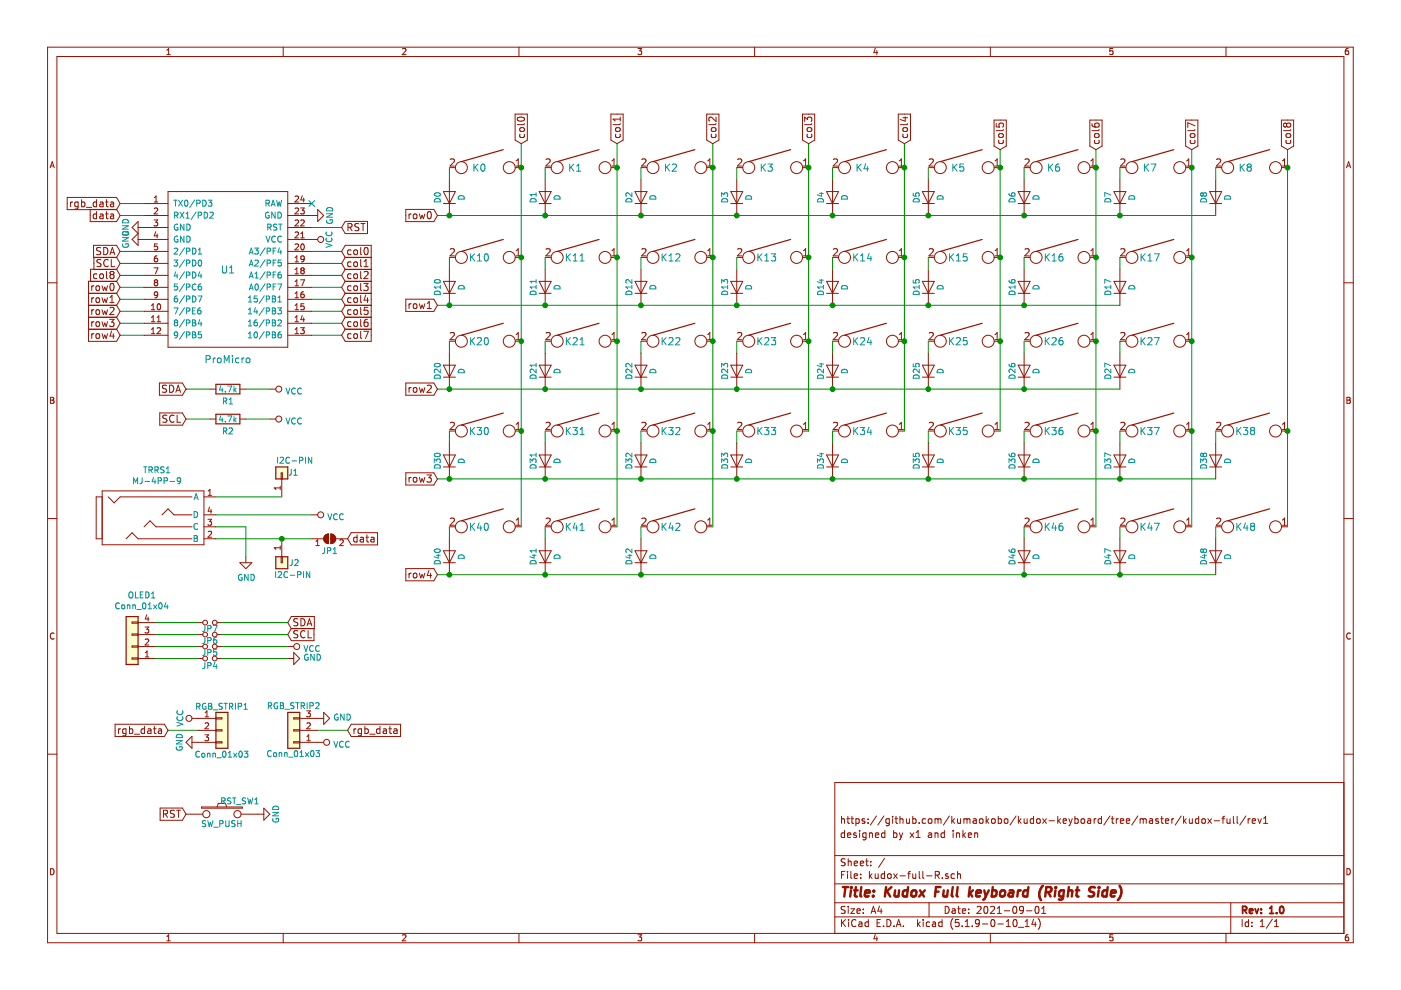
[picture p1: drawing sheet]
<svg xmlns="http://www.w3.org/2000/svg" width="297mm" height="210mm" viewBox="0 0 297 210" stroke-linecap="round" stroke-linejoin="round" font-family="sans-serif">
<path d="M.1 0h297v209.9h-297z" fill-rule="evenodd" fill="#fff" stroke="#fff" stroke-width=".21"/>
<g fill="none" stroke="#981200" stroke-width=".21">
<path d="M10.1 10h276.8v189.9h-276.8zM12.1 12h272.8v185.9h-272.8zM35.4 11.6h.7M35.4 10.6l.4-.3v1.3M60 10v2M85.3 10.4l.5-.1 .3 .3-.8 1h.8M110 10v2M135.3 10.3h.8l-.5 .5 .4 .1v.5l-.2 .2-.5-.2M160 10v2M185.6 10.2l-.3 .9h.8M185.9 10.7v.9M210 10v2"/>
<path d="M235.9 10.3h-.6v.6l.6-.1v.6l-.1 .2-.5-.2M259.9 10v2M285.9 10.3h-.4l-.2 .3-.1 .7 .3 .3 .4-.2v-.6h-.4l-.3 .2M10.6 35.6l.5-1.3 .4 1.3M10.7 35.2h.7M95.3 35.5h1.3M95.3 38.1v7.6M95.5 33.8l.5-.1 .3 .1v.3l-.9 1.1h.9M109.2 24.2h2.6v5.5l-1.3 .8-1.3-.8zM109.2 35.5h1.3M109.4 35.2h.9M109.4 34.1l.5-.4v1.5"/>
<path d="M109.8 25a.86 .86 0 0 1 1.4 .3 .87 .87 0 0 1-1.5-.1zM110.3 28.5l-.1 .4 .3 .3 .6-.2v-.5M110.3 27.1h.7l.2 .3-.1 .3-.2 .2-.6-.1-.1-.2zM111.2 26.2l-.2 .2h-1.3M115.6 35.5h1.3M115.6 38.1v7.6M115.8 33.8l.6-.1 .2 .1 .1 .3-1 1.1h1M129.5 24.2h2.6v5.5l-1.3 .8-1.3-.8zM129.6 35.5h1.2M129.7 35.2h.9M129.7 34.1l.5-.4v1.5M130.6 28.5l-.1 .4 .3 .3 .6-.2v-.5"/>
<path d="M130.6 27.1h.8l.1 .3-.1 .3-.2 .2-.6-.1-.1-.2zM131.5 26.2l-.2 .2h-1.3M131.5 24.8v.9M131.5 25.3h-1.5l.4 .4M135.9 35.5h1.3M135.9 38.1v7.6M136.1 33.8l.6-.1 .2 .1 .1 .3-1 1.1h1M149.8 24.2h2.6v5.5l-1.3 .8-1.3-.8zM149.9 35.5h1.2M150 35.2h.9M150 34.1l.5-.4v1.5M150.9 28.5l-.1 .4 .3 .3 .6-.2v-.5"/>
<path d="M150.9 27.1h.8l.1 .3-.1 .3-.2 .2-.6-.1-.1-.2zM151.8 26.2l-.2 .2h-1.3M151.8 24.8v1l-1.1-1-.4 .3 .1 .6M156.2 35.5h1.3M156.2 38.1v7.6M156.4 33.8l.6-.1 .2 .1 .1 .3-1 1.1h1M170.1 24.2h2.6v5.5l-1.3 .8-1.3-.8zM170.2 35.5h1.2M170.3 35.2h.9M170.3 34.1l.5-.4v1.5M170.6 25.8v-1l.6 .5v-.3l.3-.2 .5 .2 .1 .5-.1 .3M171.2 28.5l-.1 .4 .3 .3 .6-.2v-.5"/>
<path d="M171.2 27.1h.8l.1 .3-.1 .3-.2 .2-.6-.1-.1-.2zM172.1 26.2l-.2 .2h-1.3M176.5 35.5h1.3M176.5 38.1v7.6M176.7 33.8l.6-.1 .2 .1 .1 .3-1 1.1h1M190.5 24.2h2.5v5.5l-1.3 .8-1.2-.8zM190.5 35.5h1.2M190.7 35.2h.8M190.7 34.1l.4-.4v1.5M191.4 25h1M191.5 28.5l-.1 .4 .3 .3 .7-.2v-.5M191.5 27.1h.8l.1 .3v.3l-.3 .2-.6-.1-.1-.2z"/>
<path d="M191.9 24.8v.9l-1.1-.4M192.4 26.2l-.2 .2h-1.3M196.8 38.1v7.6M196.8 35.5h1.3M197 33.8l.6-.1 .2 .1 .1 .3-.9 1.1h.9M210.8 25.5h2.5v5.5l-1.2 .7-1.3-.7zM210.8 35.5h1.3M211 35.2h.9M211 34.1l.4-.4v1.5M211.2 26.2v.7l.7 .1v-.8l.2-.1 .5 .1 .1 .2-.1 .6M211.8 29.7l-.1 .5 .3 .2 .7-.1v-.6M211.9 28.4h.7l.1 .2v.4l-.3 .1h-.5l-.2-.3z"/>
<path d="M212.7 27.5l-.2 .2h-1.3M217.1 38.1v7.6M217.1 35.5h1.3M217.3 33.8l.6-.1 .2 .1 .1 .3-.9 1.1h.9M231.1 25.5h2.6v5.5l-1.3 .7-1.3-.7zM231.1 35.5h1.3M231.3 35.2h.9M231.3 34.1l.4-.4v1.5M231.5 26.2l.1 .5a1.04 1.04 0 0 0 1.4 0v-.5l-.6-.1-.3 .3 .1 .4 .2 .2M232.1 29.7l-.1 .5 .3 .2 .7-.1v-.6M232.2 28.4h.7l.1 .2v.4l-.3 .1h-.5l-.2-.3zM233 27.5l-.2 .2h-1.3"/>
<path d="M237.4 38.1v7.6M237.4 35.5h1.3M237.6 33.8l.6-.1 .2 .1 .1 .3-.9 1.1h.9M251.4 25.5h2.6v5.5l-1.3 .7-1.3-.7zM251.4 35.5h1.3M251.6 35.2h.9M251.6 34.1l.4-.4v1.5M252.4 29.7l-.1 .5 .3 .2 .7-.1v-.6M252.5 28.4h.7l.2 .2-.1 .4-.2 .1h-.6l-.2-.3zM253.4 27.5l-.3 .2h-1.3M253.4 26.7l-1.6-.7v1M257.7 38.1v7.6"/>
<path d="M257.7 35.5h1.3M257.9 33.8l.6-.1 .2 .1 .1 .3-.9 1.1h.9M271.7 25.5h2.6v5.5l-1.3 .7-1.3-.7zM271.7 35.5h1.3M271.9 35.2h.9M271.9 34.1l.4-.4v1.5M272.7 29.7v.5l.2 .2 .7-.1v-.6M272.8 26.4l.3-.3h.3l.3 .3v.3l-.3 .3h-.3l-.3-.3M272.8 28.4h.7l.2 .2-.1 .4-.2 .1h-.6l-.1-.3zM272.8 26.4l-.3-.3-.4 .3v.3l.3 .3 .4-.3M272.8 26.4v.3M273.7 27.5l-.3 .2h-1.3"/>
<path d="M285.5 35.6l.4-1.3 .5 1.3M285.6 35.2h.6M10.1 60h2M14.2 41.9h10.5l.8 1.3-.8 1.3h-10.5zM15 42.8v1M15.4 42.8l-.4 .3M16.6 42.9l-.5-.1-.3 .3 .2 .7h.6M16.6 42.8v1.2l-.3 .3h-.4M17.3 42.9l.4-.1 .3 .3-.1 .7h-.6M17.3 42.3v1.5M18.3 44h1.2M19.1 44.4h5.6l.8 1.3-.8 1.3h-5.6z"/>
<path d="M19.2 57.1h5.5l.8 1.3-.8 1.3h-5.5zM19.8 52h4.9l.8 1.3-.8 1.3h-4.9zM19.9 54.6h4.8l.8 1.2-.8 1.3h-4.8zM20.5 42.9l-.5-.1-.2 .3 .1 .7h.6M20.5 45.4h-.5l-.2 .2 .1 .7h.6M20.5 42.3v1.5M20.5 44.9v1.5M20.5 58.1h-.4l-.3 .2 .2 .7h.5M21.2 42.9h.6l.1 .9M21.2 58.2l.2-.1 .5 .1v.6l-.1 .2-.4 .1-.2-.2zM21.2 45.4h.6l.1 1M21.4 52.5h-.6l-.3 .1v.5l.7 .2 .2 .4-.3 .3-.6-.1"/>
<path d="M21.4 55.1l-.5-.1-.4 .3 .1 .3 .8 .4v.4l-.3 .1h-.6M21.9 43.2l-.5 .1a.3 .3 0 0 0-.3 .2 .3 .3 0 0 0 .3 .3h.5M21.9 45.7l-.5 .1a.3 .3 0 0 0-.3 .3 .3 .3 0 0 0 .3 .3l.5-.1M22 52.5a.77 .77 0 0 1 .9 .7 .77 .77 0 0 1-.9 .8zM22.4 42.8h.6M22.4 45.4h.6M22.6 42.3v1.3l.4 .2M22.6 44.9v1.3l.4 .2M22.6 57.5v1.3l.2 .3M22.9 55.1a.7 .7 0 0 0-.9 .7 .7 .7 0 0 0 .9 .7v-.1M23.3 54l.5-1.5 .5 1.5M23.5 42.9h.5l.1 .9"/>
<path d="M23.5 45.4h.5l.1 1M23.5 53.6h.7M23.6 55v1.5h.7M23.6 58.2l-.3-.3 .3-.4h.3l.3 .3-.3 .4M23.6 58.2l-.3 .3v.3l.3 .3h.3l.3-.3v-.3l-.3-.3M23.6 58.2h.3M24.1 43.2l-.5 .1-.2 .2 .2 .3h.5M24.1 45.7l-.5 .1-.2 .2 .2 .4 .5-.1M29.3 50.8h6.3M29.3 48.2h6.3M29.3 47v5l-1.3-1.2 1.3-1.3-1.3-1.3zM30.5 43.2h5.1"/>
<path d="M30.5 58.4h5.1M30.5 55.8h5.1M30.5 45.7h5.1M30.5 53.3h5.1M32.7 56.8h.8l-.5 1.3M32.7 46.6h.7l-.4 .5 .4 .1v.5l-.2 .2-.5-.1M32.7 42.8h.7M32.7 41.9l.4-.3v1.2M32.7 44.2l.5-.1 .2 .4-.7 .9h.7M33 59.9l-.3 .2v.3l.3 .2 .3-.1 .1-.1v-.3l-.2-.2M33 59.9l-.3-.3 .3-.3h.2l.2 .3-.2 .3M33 59.9h.2"/>
<path d="M33 49.1l-.3 .9h.8M33.3 54.2h-.2a.79 .79 0 0 0-.1 1.3h.3l.1-.5-.2-.3h-.2l-.3 .3M33.3 49.6v.8M33.4 51.7h-.6l-.1 .6 .5-.1 .2 .2v.4l-.2 .2-.5-.1M35.6 40.6h25.4v33h-25.4zM61 43.2h5.1M61 58.4h5.1M61 55.8h5.1M61 45.7h6.4M61 53.3h5.1M61 50.8h6.4M61 48.2h5.1"/>
<path d="M62.6 41.7l.4-.1 .3 .3-.8 .9h.8M62.6 54.6l.3-.4v1.3M62.6 57.1l.3-.3v1.3M62.6 59.7l.3-.4v1.3M62.6 58.1h.7M62.6 55.5h.7M62.6 44.2l.4-.1 .3 .4-.8 .9h.8M62.6 51.8l.4-.1 .3 .4-.8 .9h.8M62.6 46.8l.4-.2 .3 .4-.8 .9h.8M62.6 49.3l.4-.1 .3 .3-.8 .9h.8M63.7 44.1h.8l-.4 .5 .3 .1 .1 .4-.2 .3-.6-.2M63.7 59.3h.9l-.6 1.3"/>
<path d="M63.8 46.8l.5-.2 .2 .4-.8 .9h.8M63.8 50.4h.7M63.8 49.5l.3-.3v1.2M63.9 51.8l.2-.1a.67 .67 0 0 1 .4 .6 .67 .67 0 0 1-.4 .7l-.3-.5zM64 57.3l-.2 .3v.3l.2 .2 .4-.1 .1-.2v-.2l-.2-.3M64 57.3l-.2-.2 .2-.3h.3l.2 .2-.2 .3M64 57.3h.3M64.1 41.5l-.3 .9h.8M64.4 42v.8M64.5 54.8l-.2 .2h-.4l-.1-.6 .5-.2 .2 .3-.1 .7-.1 .3h-.4M67.4 44.4l1.2 1.3-1.2 1.3zM73.2 46.9h4.7v2.6h-4.7l-.8-1.3z"/>
<path d="M73.8 48.2l.7-.1 .1-.2v-.4l-.8-.1v1.5M74.1 48.2l.5 .7M74.4 53.1l-.4-.1-.3 .3 .2 .6h.5M74.4 58.1h-.4l-.3 .2 .2 .7h.5M74.4 55.6l-.4-.1-.3 .3 .2 .7h.5M75.1 58.2l.2-.1 .4 .1 .1 .6-.1 .2-.4 .1-.2-.2zM75.1 55.6l.2-.1 .4 .1 .1 .6-.1 .3h-.4l-.2-.1zM75.1 53.1l.2-.1 .4 .1 .1 .6-.1 .2-.4 .1-.2-.2zM76.1 47.5l-.6-.1-.2 .1v.5l.7 .3 .1 .3-.3 .3-.6-.1M76.5 52.5v1.3l.2 .2M76.5 55v1.3l.2 .2M76.5 57.5v1.3l.2 .3"/>
<path d="M76.5 47.4h.9M77 47.4v1.5M77.2 56.5h.8M77.2 57.7l.6-.2 .2 .2v.3l-.9 1.1h.9M77.2 55.4l.4-.4v1.5M77.3 52.6l.4-.1a.87 .87 0 0 1-.2 1.5l-.3-.6zM78.7 54.6h-5.5l-.8-1.3 .8-1.3h5.5v20.4h-5.5l-.8-1.3 .8-1.3h5.5M78.7 59.6h-5.5l-.8 1.3 .8 1.3h5.5M78.7 54.6h-5.5l-.8 1.2 .8 1.3h5.5M78.7 57.1h-5.5l-.8 1.3 .8 1.3h5.5M86 44.4h6l.7 1.3-.7 1.3h-6zM86.7 45.4v1"/>
<path d="M87.2 45.4l-.5 .2M87.7 45.5l.4-.1 .3 .2v.5l-.3 .3-.4-.1-.1-.2zM88.9 45.4l.3 1 .3-.8 .3 .8 .3-1M90.7 45l.2-.1a.81 .81 0 0 1 .6 .7 .81 .81 0 0 1-.6 .8l-.3-.6zM94 40.6h2.6l-1.3 2.6zM94 43.2h2.6M94 59.7h2.6l-1.3 2.5zM95.3 54.6h1.3M95.3 57.1v7.6M95.5 52.9l.5-.2 .3 .2v.3l-.9 1h.9M109.2 54.6h1.3M109.4 54.2h.9"/>
<path d="M109.4 53.2l.5-.5v1.5M114.3 40.6h2.6l-1.3 2.6zM114.3 43.2h2.6M114.3 59.7h2.6l-1.3 2.5zM115.6 54.6h1.3M115.6 57.1v7.6M115.8 52.9l.6-.2 .2 .2 .1 .3-1 1h1M129.6 54.6h1.2M129.7 54.2h.9M129.7 53.2l.5-.5v1.5M134.6 40.6h2.6l-1.3 2.6zM134.6 43.2h2.6"/>
<path d="M134.6 59.7h2.6l-1.3 2.5zM135.9 54.6h1.3M135.9 57.1v7.6M136.1 52.9l.6-.2 .2 .2 .1 .3-1 1h1M149.9 54.6h1.2M150 54.2h.9M150 53.2l.5-.5v1.5M154.9 40.6h2.6l-1.3 2.6zM154.9 43.2h2.6M154.9 59.7h2.6l-1.3 2.5zM156.2 54.6h1.3M156.2 57.1v7.6"/>
<path d="M156.4 52.9l.6-.2 .2 .2 .1 .3-1 1h1M170.2 54.6h1.2M170.3 54.2h.9M170.3 53.2l.5-.5v1.5M175.2 40.6h2.6l-1.3 2.6zM175.2 43.2h2.6M175.2 59.7h2.6l-1.3 2.5zM176.5 54.6h1.3M176.5 57.1v7.6M176.7 52.9l.6-.2 .2 .2 .1 .3-1 1h1M190.5 54.6h1.2M190.7 54.2h.8"/>
<path d="M190.7 53.2l.4-.5v1.5M195.6 40.6h2.5l-1.3 2.6zM195.6 43.2h2.5M195.6 59.7h2.5l-1.3 2.5zM196.8 57.1v7.6M196.8 54.6h1.3M197 52.9l.6-.2 .2 .2 .1 .3-.9 1h.9M210.8 54.6h1.3M211 54.2h.9M211 53.2l.4-.5v1.5M215.9 40.6h2.5l-1.3 2.6zM215.9 43.2h2.5"/>
<path d="M215.9 59.7h2.5l-1.3 2.5zM217.1 57.1v7.6M217.1 54.6h1.3M217.3 52.9l.6-.2 .2 .2 .1 .3-.9 1h.9M231.1 54.6h1.3M231.3 54.2h.9M231.3 53.2l.4-.5v1.5M236.2 40.6h2.5l-1.3 2.6zM236.2 43.2h2.5M236.2 59.7h2.5l-1.3 2.5zM237.4 54.6h1.3M237.4 57.1v7.6"/>
<path d="M237.6 52.9l.6-.2 .2 .2 .1 .3-.9 1h.9M251.4 54.6h1.3M251.6 54.2h.9M251.6 53.2l.4-.5v1.5M256.5 40.6h2.5l-1.3 2.6zM256.5 43.2h2.5M284.9 60h2M18.8 62.2h5.9l.8-1.3-.8-1.3h-5.9v12.8h5.9l.8-1.3-.8-1.3h-5.9M18.8 62.2h5.9l.8 1.3-.8 1.3h-5.9M18.8 64.7h5.9l.8 1.3-.8 1.3h-5.9M18.8 67.2h5.9l.8 1.3-.8 1.3h-5.9M19.5 60.6v1"/>
<path d="M19.5 63.1v1M19.5 65.7v1M19.5 68.2v1M19.5 70.7v1.1M19.9 65.7l-.4 .3M19.9 68.2l-.4 .3M19.9 70.7l-.4 .3M19.9 63.1l-.4 .3M19.9 60.6l-.4 .3M20.4 63.3l.5-.2 .2 .3v.4l-.2 .3h-.4l-.2-.3zM20.4 65.8l.5-.1 .2 .3v.4l-.2 .3-.4-.1-.2-.2zM20.4 70.9l.5-.2 .2 .3v.5l-.2 .3-.4-.1-.2-.2z"/>
<path d="M20.4 60.7l.5-.1 .2 .3v.4l-.2 .3-.4-.1-.2-.2zM20.5 68.3l.4-.1 .2 .3v.4l-.2 .3h-.4l-.2-.3zM21.6 60.6l.3 1 .3-.7 .3 .7 .3-1M21.6 70.7l.3 1.1 .3-.8 .3 .8 .3-1.1M21.6 68.2l.3 1 .3-.7 .3 .7 .3-1M21.6 63.1l.3 1 .3-.7 .3 .7 .3-1M21.6 65.7l.3 1 .3-.7 .3 .7 .3-1M23.2 67.7h1l-.5 .6 .4 .1v.7l-.2 .1-.7-.1M23.3 65.3l.6-.1 .3 .4-1 1.1h1M23.3 64.1h.9M23.3 63.1l.4-.5v1.5M23.5 60.2l.2-.1a.81 .81 0 0 1 .5 .7 .81 .81 0 0 1-.5 .8l-.4-.6z"/>
<path d="M23.7 70.2l-.4 1.1h1M24 70.7v1.1M30.5 66h5.1M30.5 68.5h5.1M30.5 71.1h5.1M30.5 63.5h5.1M30.5 60.9h5.1M32.1 65.7h.7M32.1 64.8l.4-.4v1.3M32.1 67.3l.4-.4v1.3M32.1 69.8l.4-.3v1.2M32.1 68.2h.7"/>
<path d="M32.1 70.7h.7M33.3 69.6l.5-.1 .3 .3-.8 .9h.8M33.3 68.2h.8M33.3 67.3l.4-.4v1.3M33.4 64.5l.2-.1a.67 .67 0 0 1 .5 .6 .67 .67 0 0 1-.5 .7l-.3-.5zM33.4 62.4l-.2 .3-.4-.1-.1-.2 .1-.4 .4-.1 .2 .2-.1 .9-.5 .1M61 66h5.1M61 68.5h5.1M61 71.1h5.1M61 63.5h5.1M61 60.9h5.1M62.6 65.7h.7"/>
<path d="M62.6 68.2h.7M62.6 70.7h.7M62.6 62.2l.3-.3v1.2M62.6 64.8l.3-.4v1.3M62.6 67.3l.3-.4v1.3M62.6 69.8l.3-.3v1.2M62.6 63.1h.7M62.6 60.6h.7M63.7 69.5h.8l-.4 .5 .3 .1 .1 .4-.2 .2-.6-.1M64.1 66.9l-.3 .9h.8M64.4 61.9l-.4 .1-.2 .4v.6l.6 .1 .1-.2-.1-.5-.4-.1-.2 .3M64.4 67.4v.8"/>
<path d="M64.4 64.4h-.6v.6l.5-.1 .2 .2v.3l-.2 .3-.5-.2M74.4 65.7h-.4l-.3 .3 .2 .6h.5M74.4 68.3l-.4-.1-.3 .3 .2 .7h.5M74.4 70.8l-.4-.1-.3 .3 .2 .7h.5M74.4 63.2l-.4-.1-.3 .3 .2 .7h.5M74.4 60.7l-.4-.1-.3 .3 .2 .6h.5M75.1 65.8l.2-.1 .4 .1 .1 .6-.1 .2-.4 .1-.2-.2zM75.1 68.3l.2-.1 .4 .1 .1 .6-.1 .3h-.4l-.2-.1zM75.1 70.9l.2-.2 .4 .2 .1 .6-.1 .2-.4 .1-.2-.2zM75.1 63.3l.2-.2 .4 .2 .1 .5-.1 .3h-.4l-.2-.1zM75.1 60.7l.2-.1 .4 .1 .1 .6-.1 .2-.4 .1-.2-.1zM76.5 70.2v1.3l.2 .3"/>
<path d="M76.5 60.1v1.3l.2 .2M76.5 62.6v1.3l.2 .2M76.5 65.2v1.3l.2 .2M76.5 67.7v1.3l.2 .2M77.1 70.2h1l-.6 1.6M77.1 60.1h.9l-.5 .6 .5 .1v.7l-.2 .1-.7-.1M77.5 62.6l-.3 1h.9M77.9 63.1v1M77.9 67.7l-.4 .1a.98 .98 0 0 0 0 1.4l.5-.1v-.7l-.5-.1-.3 .3M78 65.2h-.7l-.1 .7 .7-.1 .1 .7-.2 .2-.6-.2M78.7 62.2h-5.5l-.8 1.3 .8 1.3h5.5M78.7 64.7h-5.5l-.8 1.3 .8 1.3h5.5"/>
<path d="M78.7 67.2h-5.5l-.8 1.3 .8 1.3h5.5M86 63.4h6l.7 1.3-.7 1.3h-6zM86.7 64.4v1M87.2 64.4l-.5 .3M87.7 64.5l.4-.1 .3 .3v.4l-.3 .3-.4-.1-.1-.2zM88.9 64.4l.3 1 .3-.7 .3 .7 .3-1M90.6 65.4h.8M90.6 64.3l.4-.4v1.5M94 80h2.6M94 77.4h2.6l-1.3 2.6zM94 62.2h2.6M95.3 72.3h1.3"/>
<path d="M95.3 74.9v7.6M95.5 70.6l.5-.1 .3 .1v.3l-.9 1.1h.9M109.2 72.3h1.3M109.4 72h.9M109.4 70.9l.5-.4v1.5M114.3 80h2.6M114.3 77.4h2.6l-1.3 2.6zM114.3 62.2h2.6M115.6 72.3h1.3M115.6 74.9v7.6M115.8 70.6l.6-.1 .2 .1 .1 .3-1 1.1h1M129.6 72.3h1.2"/>
<path d="M129.7 72h.9M129.7 70.9l.5-.4v1.5M134.6 77.4h2.6l-1.3 2.6zM134.6 80h2.6M134.6 62.2h2.6M135.9 72.3h1.3M135.9 74.9v7.6M136.1 70.6l.6-.1 .2 .1 .1 .3-1 1.1h1M149.9 72.3h1.2M150 72h.9M150 70.9l.5-.4v1.5M154.9 80h2.6"/>
<path d="M154.9 77.4h2.6l-1.3 2.6zM154.9 62.2h2.6M156.2 72.3h1.3M156.2 74.9v7.6M156.4 70.6l.6-.1 .2 .1 .1 .3-1 1.1h1M170.2 72.3h1.2M170.3 72h.9M170.3 70.9l.5-.4v1.5M175.2 80h2.6M175.2 77.4h2.6l-1.3 2.6zM175.2 62.2h2.6M176.5 72.3h1.3"/>
<path d="M176.5 74.9v7.6M176.7 70.6l.6-.1 .2 .1 .1 .3-1 1.1h1M190.5 72.3h1.2M190.7 72h.8M190.7 70.9l.4-.4v1.5M195.6 80h2.5M195.6 77.4h2.5l-1.3 2.6zM195.6 62.2h2.5M196.8 74.9v7.6M196.8 72.3h1.3M197 70.6l.6-.1 .2 .1 .1 .3-.9 1.1h.9M210.8 72.3h1.3"/>
<path d="M211 72h.9M211 70.9l.4-.4v1.5M215.9 80h2.5M215.9 77.4h2.5l-1.3 2.6zM215.9 62.2h2.5M217.1 74.9v7.6M217.1 72.3h1.3M217.3 70.6l.6-.1 .2 .1 .1 .3-.9 1.1h.9M231.1 72.3h1.3M231.3 70.9l.4-.4v1.5M231.3 72h.9M236.2 80h2.5"/>
<path d="M236.2 77.4h2.5l-1.3 2.6zM236.2 62.2h2.5M237.4 72.3h1.3M237.4 74.9v7.6M237.6 70.6l.6-.1 .2 .1 .1 .3-.9 1.1h.9M251.4 72.3h1.3M251.6 70.9l.4-.4v1.5M251.6 72h.9M10.7 84.2h.5l.2 .3-.2 .3 .3 .3-.3 .4h-.5zM10.7 84.8h.5M33.8 81.2h4.9l.7 1.3-.7 1.3h-4.9zM33.9 87.6h4.8l.7 1.2-.7 1.3h-4.8z"/>
<path d="M35.3 81.7h-.6l-.2 .1v.4l.7 .3 .1 .4-.3 .3-.6-.1M35.4 88.1l-.6-.1-.2 .1v.5l.6 .3 .2 .3-.3 .3h-.6M36 81.7a.77 .77 0 0 1 .9 .7 .77 .77 0 0 1-.9 .8zM36.9 88.1a.7 .7 0 0 0-1 .6 .7 .7 0 0 0 .9 .8l.1-.1M37.3 83.2l.5-1.5 .5 1.5M37.4 82.8h.7M37.6 88v1.5h.7M44.5 82.5h1.3M44.5 88.8h1.3M50.9 82.5h1.2M50.9 88.8h1.2M57.2 82.5h1.3"/>
<path d="M57.2 88.8h1.3M86 81.2h6l.7 1.3-.7 1.3h-6zM86.7 82.2v1M87.2 82.2l-.5 .3M87.7 82.3l.4-.1 .3 .3v.4l-.3 .3-.4-.1-.1-.2zM88.9 82.2l.3 1 .3-.7 .3 .7 .3-1M90.6 81.8l.6-.1 .2 .4-.9 1.1h.9M94 99h2.6M94 96.5h2.6l-1.3 2.5zM95.3 91.4h1.3M95.3 93.9v7.6M95.5 89.7l.5-.2 .3 .2v.3l-.9 1.1h.9"/>
<path d="M109.2 91.4h1.3M109.4 91.1h.9M109.4 90l.5-.5v1.6M114.3 99h2.6M114.3 96.5h2.6l-1.3 2.5zM115.6 91.4h1.3M115.6 93.9v7.6M115.8 89.7l.6-.2 .2 .2 .1 .3-1 1.1h1M129.6 91.4h1.2M129.7 91.1h.9M129.7 90l.5-.5v1.6M134.6 99h2.6"/>
<path d="M134.6 96.5h2.6l-1.3 2.5zM135.9 91.4h1.3M135.9 93.9v7.6M136.1 89.7l.6-.2 .2 .2 .1 .3-1 1.1h1M149.9 91.4h1.2M150 91.1h.9M150 90l.5-.5v1.6M154.9 99h2.6M154.9 96.5h2.6l-1.3 2.5zM156.2 91.4h1.3M156.2 93.9v7.6M156.4 89.7l.6-.2 .2 .2 .1 .3-1 1.1h1"/>
<path d="M170.2 91.4h1.2M170.3 91.1h.9M170.3 90l.5-.5v1.6M175.2 99h2.6M175.2 96.5h2.6l-1.3 2.5zM176.5 91.4h1.3M176.5 93.9v7.6M176.7 89.7l.6-.2 .2 .2 .1 .3-1 1.1h1M190.5 91.4h1.2M190.7 91.1h.8M190.7 90l.4-.5v1.6M195.6 99h2.5"/>
<path d="M195.6 96.5h2.5l-1.3 2.5zM196.8 93.9v7.6M196.8 91.4h1.3M197 89.7l.6-.2 .2 .2 .1 .3-.9 1.1h.9M210.8 91.4h1.3M211 91.1h.9M211 90l.4-.5v1.6M215.9 99h2.5M215.9 96.5h2.5l-1.3 2.5zM217.1 93.9v7.6M217.1 91.4h1.3M217.3 89.7l.6-.2 .2 .2 .1 .3-.9 1.1h.9"/>
<path d="M231.1 91.4h1.3M231.3 91.1h.9M231.3 90l.4-.5v1.6M236.2 99h2.5M236.2 96.5h2.5l-1.3 2.5zM237.4 91.4h1.3M237.4 93.9v7.6M237.6 89.7l.6-.2 .2 .2 .1 .3-.9 1.1h.9M251.4 91.4h1.3M251.6 91.1h.9M251.6 90l.4-.5v1.6M256.5 99h2.5"/>
<path d="M256.5 96.5h2.5l-1.3 2.5zM257.7 93.9v7.6M257.7 91.4h1.3M257.9 89.7l.6-.2 .2 .2 .1 .3-.9 1.1h.9M271.7 91.4h1.3M271.9 91.1h.9M271.9 90l.4-.5v1.6M285.6 84.2h.4l.3 .3-.3 .3 .3 .3-.2 .4h-.5zM285.6 84.8h.4M10.1 109.9h2M21.7 105.4h-1.3v8.8h1.3M21.7 104.1h21.5v11.4h-21.5z"/>
<path d="M22.9 105.4l1.3 1.2 1.3-1.2h15.2M26.7 114.2l1.3-1.2 1.3 1.2h11.4M30.5 111.7l1.3-1.3 1.3 1.3h7.6M34.4 109.2l1.2-1.3 1.3 1.3h3.8M43.2 114.2h2.6M43.2 105.4h2.6M43.2 111.7h2.6M43.2 109.2h2.6M44.1 110.1h.8l-.5 .5 .4 .1 .1 .4-.3 .3-.5-.2M44.1 105h.8M44.1 104.1l.4-.3v1.2M44.1 112.8l.5-.2 .3 .4-.8 .9h.8"/>
<path d="M44.4 107.5l-.3 .9h.8M44.7 108v.8M50.9 119.3h2.5l-1.3 1.3zM52.1 118v1.3M59.4 103.1v.7M59.4 115.8v.7M59.4 116.1h-1.3l.4 .4M59.4 103.4h-1.3l.4 .4M59.6 100.3h.3v1.2h-.3zM59.6 118h.3v1.3h-.3zM59.7 101.5v3.9M59.7 114.2v3.8"/>
<path d="M66.1 114.2h2.5M66.1 109.2h1.3M67 114.8l.4-.4v1.3M67 115.7h.7M68.9 113.5l.7-.3v2.1a1.02 1.02 0 0 1-.9-.7 1.02 1.02 0 0 1 .2-1.1zM70.1 113.2a1.02 1.02 0 0 1 1.1 1 1.02 1.02 0 0 1-1.1 1.1zM71.2 114.2h2.5M72.1 114.5l.4-.1 .3 .4-.8 .9h.8M74.5 112.9h5.5v2.6h-5.5l-.8-1.3zM75.7 114l-.4-.1-.3 .3 .1 .6h.6M75.7 113.4v1.5M76.4 114h.6l.1 .9"/>
<path d="M77.1 114.3h-.5a.3 .3 0 0 0-.3 .3 .3 .3 0 0 0 .3 .3l.5-.1M77.6 113.9h.6M77.8 113.4v1.3l.4 .2M78.7 114h.6v.9M79.3 114.3h-.5l-.2 .2 .2 .4 .5-.1M86 100.2h6l.7 1.3-.7 1.3h-6zM86.7 101.2v1M87.2 101.2l-.5 .3M87.7 101.3l.4-.1 .3 .3v.4l-.3 .3h-.4l-.1-.3zM88.9 101.2l.3 1 .3-.7 .3 .7 .3-1M90.5 100.7h.9l-.5 .6 .5 .1v.7l-.2 .1-.7-.1M94 119.3h2.6"/>
<path d="M94 116.8h2.6l-1.3 2.5zM95.3 111.7h1.3M95.3 114.2v7.7M95.5 110l.5-.2 .3 .2v.3l-.9 1.1h.9M109.2 111.7h1.3M109.4 111.4h.9M109.4 110.3l.5-.5v1.6M114.3 119.3h2.6M114.3 116.8h2.6l-1.3 2.5zM115.6 111.7h1.3M115.6 114.2v7.7M115.8 110l.6-.2 .2 .2 .1 .3-1 1.1h1"/>
<path d="M129.6 111.7h1.2M129.7 111.4h.9M129.7 110.3l.5-.5v1.6M134.6 119.3h2.6M134.6 116.8h2.6l-1.3 2.5zM135.9 111.7h1.3M135.9 114.2v7.7M136.1 110l.6-.2 .2 .2 .1 .3-1 1.1h1M149.9 111.7h1.2M150 111.4h.9M150 110.3l.5-.5v1.6M215.9 119.3h2.5"/>
<path d="M215.9 116.8h2.5l-1.3 2.5zM217.1 114.2v7.7M217.1 111.7h1.3M217.3 110l.6-.2 .2 .2 .1 .3-.9 1.1h.9M231.1 111.7h1.3M231.3 111.4h.9M231.3 110.3l.4-.5v1.6M236.2 119.3h2.5M236.2 116.8h2.5l-1.3 2.5zM237.4 111.7h1.3M237.4 114.2v7.7M237.6 110l.6-.2 .2 .2 .1 .3-.9 1.1h.9"/>
<path d="M251.4 111.7h1.3M251.6 111.4h.9M251.6 110.3l.4-.5v1.6M256.5 119.3h2.5M256.5 116.8h2.5l-1.3 2.5zM257.7 111.7h1.3M257.7 114.2v7.7M257.9 110l.6-.2 .2 .2 .1 .3-.9 1.1h.9M271.7 111.7h1.3M271.9 111.4h.9M271.9 110.3l.4-.5v1.6M284.9 109.9h2"/>
<path d="M11.5 134.3a.58 .58 0 0 0-.8 .5 .58 .58 0 0 0 .8 .6M28 131.9h1.3v.2h-1.3zM28 134.4h1.3v.3h-1.3zM28 137h1.3v.2h-1.3zM28 139.5h1.3v.2h-1.3zM29.3 139.6h3.8M29.3 137.1h3.8M29.3 134.5h3.8M29.3 132h3.8M30.8 132.9h.7l-.4 .5 .4 .2v.4l-.2 .2-.5-.1M30.8 139.3h.7M30.8 138.4l.4-.4v1.3"/>
<path d="M30.8 135.6l.5-.1 .2 .3-.7 1h.7M31.1 130.4l-.3 .8h.8M31.4 130.8v.9M42 139.6h1M42 137.1h1M42 134.5h1M42 132h1M46 139.6h1M46 137.1h1M46 134.5h1M46 132h1M61 139.6h1.3"/>
<path d="M61 137.1h1.3M61.8 130.7h4.8v2.6h-4.8l-.8-1.3zM61.8 133.2h4.8v2.6h-4.8l-.8-1.3zM62.3 138.4l1.2 1.2-1.2 1.3zM63.1 131.2h-.5l-.2 .1v.5l.6 .2 .1 .4-.2 .3-.6-.1M63.1 133.8l-.5-.1-.2 .1v.5l.6 .3 .1 .3-.2 .3h-.6M63.8 131.2a.77 .77 0 0 1 .9 .7 .77 .77 0 0 1-.9 .8zM64.7 133.8a.7 .7 0 0 0-1 .6 .7 .7 0 0 0 .9 .8l.1-.1M65.1 132.7l.5-1.5 .5 1.5M65.2 132.3h.8M65.3 133.7v1.5h.8M86 120.6h6l.7 1.3-.7 1.2h-6z"/>
<path d="M86.7 121.5v1M87.2 121.5l-.5 .3M87.7 121.6l.4-.1 .3 .3v.4l-.3 .3h-.4l-.1-.3zM88.9 121.5l.3 1 .3-.7 .3 .7 .3-1M90.9 120.9l-.3 1.1h.9M91.3 121.5v1M286.3 134.3a.58 .58 0 0 0-.8 .5 .58 .58 0 0 0 .8 .6M10.1 159.9h2M24.4 153.6h10.5l.7 1.3-.7 1.2h-10.5zM25.1 154.5v1M25.5 154.5l-.4 .3M26.7 154.6l-.4-.1-.3 .3 .1 .7h.6"/>
<path d="M26.7 154.5v1.2l-.3 .3h-.3M27.5 154.6l.4-.1 .3 .3-.2 .7h-.5M27.5 154v1.5M28.5 155.7h1.1M30.6 154.6l-.4-.1-.3 .3 .2 .7h.5M30.6 154v1.5M31.4 154.6h.5l.1 .9M32 154.9l-.5 .1a.3 .3 0 0 0-.2 .2 .3 .3 0 0 0 .2 .3h.5M32.5 154.5h.6M32.7 154v1.3l.4 .2M33.6 154.6h.6l.1 .9M34.3 154.9l-.6 .1-.2 .2 .2 .3h.6"/>
<path d="M40.7 152.3h5.1M40.7 157.4h5.1M40.7 156.1v2.6l-1.3-1.3zM42 154.9h3.8M43.4 155.8h.8l-.4 .5 .4 .1v.4l-.2 .3-.6-.2M43.5 152h.7M43.5 151.1l.4-.4v1.3M43.5 153.4l.5-.1 .2 .3-.8 .9h.8M45.8 152.2h1.2v.2h-1.2zM45.8 154.7h1.2v.3h-1.2zM45.8 157.3h1.2v.2h-1.2zM62.3 157.3h1.2v.2h-1.2z"/>
<path d="M62.3 154.7h1.2v.3h-1.2zM62.3 152.2h1.2v.2h-1.2zM63.5 152.3h5.1M63.5 154.9h3.9M63.5 157.4h5.1M65 150.7h.8l-.4 .5 .3 .1 .1 .5-.2 .2-.6-.1M65.1 153.4l.5-.1 .2 .3-.8 .9h.8M65.1 157.1h.7M65.1 156.1l.4-.3v1.3M68.6 151l1.3 1.3-1.3 1.3zM74.5 153.6h10.4v2.5h-10.4l-.8-1.2zM75 154.5v1"/>
<path d="M75.5 154.5l-.5 .3M76.6 154.6l-.4-.1-.3 .3 .2 .7h.5M76.6 154.5v1.2l-.3 .3h-.3M77.4 154.6l.4-.1 .3 .3-.2 .7h-.5M77.4 154v1.5M78.4 155.7h1.1M80.6 154.6l-.5-.1-.3 .3 .2 .7h.6M80.6 154v1.5M81.3 154.6h.6v.9M81.9 154.9l-.5 .1-.2 .2 .2 .3h.5M82.4 154.5h.6M82.7 154v1.3l.3 .2"/>
<path d="M83.5 154.6h.6l.1 .9M84.2 154.9l-.5 .1a.3 .3 0 0 0-.3 .2 .3 .3 0 0 0 .3 .3h.5M284.9 159.9h2M33.9 171.3h4.8l.7 1.3-.7 1.3h-4.8zM34.7 172.6l.7-.1 .1-.2-.1-.4-.7-.1v1.5M35 172.6l.5 .7M37 171.9l-.6-.1-.3 .3 .1 .3 .7 .3v.5l-.2 .1-.6-.1M37.4 171.8h.9M37.9 171.8v1.5M39.4 172.6h3.6M42.7 171.1h8.7v.3h-8.7zM46 171.1l.3-.8h1.5l.3 .8"/>
<path d="M51.1 172.6h4.8M55.9 171.4l1.3 1.2-1.3 1.3zM178.4 173.1v1.5M178.4 173.7l.2-.1 .4 .1 .1 .9M179.1 176.7l-.5-.1-.3 .3 .2 .6h.6M179.1 176.1v1.5M179.6 173.6h.5M179.7 177.1l.7-.2-.1-.2-.4-.1-.2 .2 .1 .7h.5M179.8 173.1v1.3l.3 .2M180.4 173.6h.6M180.6 173.1v1.3l.4 .2M181.5 173.7l.4-.1 .3 .3-.1 .6-.2 .1-.4-.1"/>
<path d="M181.5 173.6v1.5M181.5 176.7l-.3-.1-.2 .2 .1 .2 .4 .1v.4h-.5M182.3 176.1v.1M182.3 176.6v1M183.3 173.7l-.3-.1-.2 .2v.2l.5 .1v.4h-.5M183.6 176.7l-.4-.1-.3 .3 .1 .5 .2 .2 .4-.1M183.6 176.6v1.2l-.3 .3-.3-.1M184.1 173.7v.1M184.1 174.5v.1M184.3 176.6v1M184.3 176.7l.2-.1 .4 .1 .1 .9M185.6 177.1l.7-.2v-.2l-.5-.1-.2 .2 .1 .7h.6"/>
<path d="M185.8 173l-1.3 1.9M187.4 173l-1.3 1.9M187.6 176.7l-.4-.1-.3 .3 .1 .5 .2 .2 .4-.1M187.6 176.1v1.5M188.5 173.7l-.4-.1-.3 .3 .1 .6 .2 .1 .4-.1M188.5 173.6v1.2l-.3 .3-.3-.1M189.3 173.1v.1M189.3 173.6v1M189.5 176.7l.4-.1 .3 .3-.2 .6h-.5M189.5 176.1v1.5M189.7 173.6h.6M190 173.1v1.3l.3 .2"/>
<path d="M190.7 176.6l.3 1M190.8 173.7l.2-.1 .4 .1 .1 .9M190.8 173.1v1.5M191 177.6l-.3 .5M191.4 176.6l-.4 1M192.2 173.6l.1 .9 .3 .1 .2-.1M192.8 173.6v1M193 176.6l.8 1M193.5 173.1v1.5M193.5 173.7l.5-.1 .2 .3-.1 .6h-.6M193.8 176.6l-.8 1M194.2 177.6h.9"/>
<path d="M194.2 176.5l.5-.4v1.5M194.9 174.5v.1M196.2 173.7l-.4-.1-.3 .3 .2 .6h.5M196.9 173.7l.2-.1 .4 .1v.8l-.2 .1-.4-.1zM196.9 176.7h.6v.9M197.5 176.9l-.5 .1-.2 .2 .2 .4 .5-.1M198.2 176.7l.2-.1 .4 .1 .1 .9M198.2 173.6v1M198.2 176.6v1M198.2 173.7l.5-.1 .2 .2M198.9 173.8l.2-.2 .3 .1 .1 .9M198.9 173.8v.8"/>
<path d="M200.2 176.7l-.4-.1-.3 .3 .1 .5 .2 .2 .4-.1M200.2 176.1v1.5M201.3 173l-1.3 1.9M201.8 173.1v1.5M202 174l.4 .6M202.1 176.1v.1M202.1 176.6v1M202.4 173.6l-.6 .5M202.8 176.7l.2-.1 .4 .1v.9M202.8 176.6v1M203 173.6l.1 .9 .3 .1 .3-.1M203.7 173.6v1"/>
<path d="M204.2 176.1v1.5M204.3 177l.4 .6M204.4 173.7l.4-.1 .2 .2M204.4 173.6v1M204.7 176.6l-.5 .5M205 173.8l.2-.2 .4 .1 .1 .9M205 173.8v.8M205.3 177.1l.7-.2-.1-.2-.4-.1-.2 .2 .1 .7h.5M206.4 173.7h.5l.1 .9M206.6 176.7l.3-.1 .3 .1 .1 .9M206.6 176.6v1M207 173.9l-.7 .3 .2 .4 .5-.1"/>
<path d="M207.7 173.7l.2-.1 .5 .1v.8l-.3 .1-.4-.1zM209.1 173.1v1.5M209.2 174l.4 .6M209.6 173.6l-.5 .5M210.3 173.7l.2-.1 .4 .1v.8l-.2 .1-.4-.1zM211.6 173.7l.5-.1 .3 .3-.1 .6-.2 .1-.5-.1M211.6 173.1v1.5M213 173.7l.2-.1 .4 .1 .1 .6-.1 .2-.4 .1-.2-.1zM215.4 173l-1.3 1.9M215.9 173.1v1.5M216.1 174l.4 .6M216.5 173.6l-.6 .5"/>
<path d="M217.1 173.6l.1 .9 .4 .1 .2-.1M217.8 173.6v1M219.1 173.7l-.4-.1-.3 .3 .2 .6h.5M219.1 173.1v1.5M219.8 173.7l.3-.1 .4 .1v.8l-.2 .1-.5-.1zM221.1 173.6l.8 1M221.9 173.6l-.8 1M222.4 174h1.2M224.3 173.1v1.5M224.4 174l.4 .6M224.8 173.6l-.5 .5M225.4 174.1l.7-.2-.1-.2-.4-.1-.2 .2 .1 .7h.5"/>
<path d="M226.6 173.6l.4 1M227 174.6l-.4 .5M227.3 173.6l-.3 1M227.9 173.7l.4-.1 .3 .3v.6l-.3 .1-.4-.1M227.9 173.1v1.5M229.3 173.7l.2-.1 .4 .1v.8l-.2 .1-.4-.1zM230.6 173.7h.6v.9M231.2 173.9l-.7 .3 .3 .4 .4-.1M232 173.6v1M232.4 173.6l-.4 .3M233.5 173.7l-.4-.1-.3 .3 .1 .6 .2 .1 .4-.1M233.5 173.1v1.5"/>
<path d="M235.3 173l-1.3 1.9M235.6 173.6h.6M235.8 173.1v1.3l.4 .2M236.7 173.6v1M237.1 173.6l-.4 .3M237.5 174.1l.8-.2-.1-.2-.5-.1-.2 .2 .1 .7h.6M238.8 174.1l.7-.2v-.2l-.5-.1-.2 .2 .1 .7h.6M241.2 173l-1.2 1.9M241.7 173.7l.5-.1 .2 .2M241.7 173.6v1M242.4 173.8l.2-.2 .3 .1 .1 .9M242.4 173.8v.8"/>
<path d="M243.7 173.7h.6l.1 .9M244.4 173.9l-.7 .3 .2 .4 .5-.1M245.6 173.7l-.4-.1-.2 .2 .1 .2 .5 .1v.4h-.6M246.1 173.6h.6M246.3 173.1v1.3l.4 .2M247.1 174.1l.7-.2-.1-.2-.4-.1-.2 .2 .1 .7h.5M248.5 173.6v1M248.9 173.6l-.4 .3M250.4 173l-1.2 1.9M250.9 173.1v1.5M251.1 174l.4 .6M251.5 173.6l-.6 .5"/>
<path d="M252.2 173.6v.9l.4 .1 .2-.1M252.8 173.6v1M254.1 173.7l-.4-.1-.3 .3 .1 .6 .2 .1 .4-.1M254.1 173.1v1.5M254.9 173.7l.2-.1 .4 .1v.8l-.2 .1-.4-.1zM256.1 173.6l.8 1M256.9 173.6l-.8 1M257.4 174h1.2M259.1 173.6h.6M259.7 173.1l-.4 .2v1.3M260.1 173.6l.1 .9 .4 .1 .2-.1M260.8 173.6v1"/>
<path d="M261.5 173.1v1.3l.2 .2M262.3 173.1v1.3l.2 .2M264.1 173l-1.2 1.9M264.6 173.6v1M265.1 173.6l-.5 .3M265.5 174.1l.7-.2-.1-.2-.4-.1-.2 .2 .1 .7h.5M266.7 173.6l.4 1 .3-1M267.9 174.6h.9M267.9 173.5l.4-.4v1.5M284.9 165.9h-107.9v32M10.7 184.2a.65 .65 0 0 1 .8 .6 .65 .65 0 0 1-.8 .7zM35.4 198.5l.4-.3v1.3"/>
<path d="M35.4 199.5h.7M60 197.9v2M85.3 198.3l.5-.1 .3 .3-.8 1h.8M110 197.9v2M135.3 198.2h.8l-.5 .5 .4 .1v.6l-.2 .1-.5-.1M160 197.9v2M177 194.4h107.9M177 191.4h107.9M177 187.4h107.9M177 181.4h107.9M178.4 185.5h.5M178.4 195v1.5"/>
<path d="M178.6 195.6l.7 .9M179.1 184.8h-.7v1.5M179.2 192.2h-.6l-.3 .2 .2 .4 .6 .3v.4l-.2 .2-.6-.1M179.2 182.1h-.6l-.3 .2 .2 .4 .6 .3v.4l-.2 .2-.6-.1M179.3 195l-.9 .8M179.7 184.8v.1M179.7 185.3v1M179.8 182.1v1.5M179.8 192.2v.1M179.8 192.7v1M179.8 182.7l.2-.1h.4l.1 1M179.9 195v.1"/>
<path d="M179.9 195.5v1M180.4 192.7h.8l-.8 1h.8M180.4 184.8v1.3l.2 .2M181.1 185.8l.7-.2v-.3h-.5l-.2 .2 .1 .7h.6M181.1 183.1l.7-.2v-.3h-.5l-.2 .2 .1 .7h.6M181.5 195.1a.59 .59 0 0 0-.8 0 .59 .59 0 0 0-.1 .7 .56 .56 0 0 0 .2 .6 .56 .56 0 0 0 .7-.1M181.7 193.2l.7-.2-.1-.2-.4-.1-.2 .2 .1 .7h.5M182.1 195.5h.6l.1 1M182.4 183.1l.7-.2-.1-.3h-.4l-.2 .2 .1 .7h.5M182.5 186.1v.2M182.5 185.3v.2M182.8 195.8l-.5 .1-.3 .2 .3 .4 .5-.1"/>
<path d="M183 193.5v.2M183 192.8v.1M183.5 182.6h.6M183.7 182.1v1.3l.4 .2M184.1 195.5h-.4l-.3 .2 .1 .6 .2 .2 .4-.1M184.1 195v1.5M184.3 184.8v1.5M184.5 185.7l.4 .6M184.6 183.4v.2M184.6 182.6v.2M184.7 193.7l.5-1.5 .5 1.5M184.8 193.2h.8"/>
<path d="M184.9 185.3l-.6 .5M185.6 185.3v.9l.4 .1 .2-.2M185.6 198.1l-.3 .9h.8M185.9 198.6v.9M186 195.7h.5M186.2 185.3v1M186.5 192.1l-.4 1.1h1M186.7 195h-.7v1.5h.7M186.8 192.7v1M187.3 196.3v.2M187.5 185.3h-.4l-.3 .2 .1 .6 .2 .2 .4-.1M187.5 184.8v1.5"/>
<path d="M187.5 182l-1.2 1.9M188 195a.76 .76 0 0 1 .9 .7 .76 .76 0 0 1-.9 .8zM188.2 185.4l.3-.1 .4 .1v.7l-.2 .2-.5-.2zM189.5 185.3l.7 1M189.5 196.3v.2M190 196.5l.5-1.5 .5 1.5M190.2 196h.7M190.2 185.3l-.7 1M190.8 185.7h1.1M191.5 196.3v.2M192.5 185.3h.5M193 184.8l-.3 .2v1.3"/>
<path d="M193.5 185.3l.1 .9 .4 .1 .2-.2M194.2 185.3v1M194.5 195v1.5M194.7 195.9l.4 .6M194.9 184.8v1.3l.2 .2M195.1 195.5l-.6 .5M195.7 184.8v1.3l.2 .2M195.7 195v.1M195.7 195.5v1M196.4 185.7h1.2M197 191.4v3M197.1 195.5h-.4l-.3 .2v.6l.3 .2 .4-.1"/>
<path d="M197.7 195.5h.6l.1 1M198.3 185.5h.7l.2-.2-.2-.5h-.7v1.5M198.4 195.8l-.7 .3 .2 .4 .5-.1M198.7 185.5l.5 .8M199.7 195.5h-.4l-.3 .2 .1 .6 .2 .2 .4-.1M199.7 195v1.5M199.8 186.1v.2M200.4 192.2a.75 .75 0 0 1 .8 .7 .75 .75 0 0 1-.8 .8zM201 185.3h-.3l-.2 .2v.2l.5 .1v.4h-.5M201.9 192.8h.6v.9M202 194.8a1.71 1.71 0 0 0 0 2.2M202.4 185.3h-.4l-.4 .2 .1 .6 .3 .2 .4-.1"/>
<path d="M202.5 193l-.5 .1-.2 .2 .2 .4 .5-.1M203 185.4l.2-.1h.4l.1 1M203 184.8v1.5M203 192.7h.6M203.2 192.2v1.3l.4 .2M203.3 195h-.7l-.1 .7 .7-.1 .2 .2-.1 .5-.2 .2-.6-.2M204 196.3v.2M204 193.2l.7-.2v-.2l-.5-.1-.2 .2 .1 .7h.6M204.6 196.5h.9M204.6 195.4l.5-.4v1.5M205.4 193.5v.2M205.4 192.8v.1"/>
<path d="M206.1 196.3v.2M207.2 192.3l.5-.1 .3 .4-.9 1.1h.9M207.6 195.6l-.2 .3-.5-.1-.1-.2 .1-.6h.5l.2 .2v.9l-.4 .4h-.3M208.3 195.9h1.1M208.7 192.3l.4-.1a.85 .85 0 0 1-.1 1.5l-.3-.2-.1-.4zM210 197.9v2M210 192.3l.6-.1 .3 .4-1 1.1h1M210.3 195h.1a.8 .8 0 0 1 .6 .7 .8 .8 0 0 1-.6 .8 1 1 0 0 1-.1-1.5zM211.4 193.7h.9M211.4 192.6l.5-.4v1.5M211.6 195.9h1.1M212.9 193.1h1.2"/>
<path d="M213.3 195.4l.5-.4v1.5M213.3 196.5h.9M214.9 192.3l.2-.1a.8 .8 0 0 1 .5 .7 .8 .8 0 0 1-.5 .8l-.4-.6zM215 195h.1a.8 .8 0 0 1 .6 .7 .8 .8 0 0 1-.6 .8 .97 .97 0 0 1-.1-1.5zM215.9 196.6h1.2M217 192.8l-.3 .3-.4-.1-.2-.2v-.4l.3-.2h.3l.3 .2a1.01 1.01 0 0 1-.4 1.3h-.3M217.4 196.5h.8M217.4 195.4l.4-.4v1.5M217.6 193.1h1.2M219.1 194.9l-.3 1.1h.9M219.5 195.5v1M219.6 192.3l.3-.1a.85 .85 0 0 1-.1 1.5l-.2-.2-.2-.4z"/>
<path d="M220.1 194.8a1.71 1.71 0 0 1 0 2.2M220.9 193.7h.8M220.9 192.6l.4-.4v1.5M235.9 198.2h-.6v.6l.6-.1v.7l-.1 .1-.5-.1M259.9 197.9v2M260.9 191.4v6.5M263.4 195v1.5M264.7 195.5h-.4l-.3 .2 .1 .7h.6M264.7 195v1.5M265.4 196.3v.2M265.4 195.5v.2M267.2 196.5h.9"/>
<path d="M267.2 195.4l.4-.4v1.5M269.8 194.9l-1.3 1.9M270.2 196.5h.9M270.2 195.4l.4-.4v1.5M285.6 184.2a.65 .65 0 0 1 .7 .6 .65 .65 0 0 1-.7 .7zM285.9 198.2h-.4l-.2 .3-.1 .7 .3 .3 .4-.1v-.7h-.4l-.3 .2"/>
<circle cx="97.8" cy="35.5" r="1.27"/>
<circle cx="108" cy="35.5" r="1.27"/>
<circle cx="118.1" cy="35.5" r="1.27"/>
<circle cx="128.3" cy="35.5" r="1.27"/>
<circle cx="138.4" cy="35.5" r="1.27"/>
<circle cx="148.6" cy="35.5" r="1.27"/>
<circle cx="158.7" cy="35.5" r="1.27"/>
<circle cx="168.9" cy="35.5" r="1.27"/>
<circle cx="179.1" cy="35.5" r="1.27"/>
<circle cx="189.2" cy="35.5" r="1.27"/>
<circle cx="199.4" cy="35.5" r="1.27"/>
<circle cx="209.5" cy="35.5" r="1.27"/>
<circle cx="219.7" cy="35.5" r="1.27"/>
<circle cx="229.8" cy="35.5" r="1.27"/>
<circle cx="240" cy="35.5" r="1.27"/>
<circle cx="250.1" cy="35.5" r="1.27"/>
<circle cx="260.3" cy="35.5" r="1.27"/>
<circle cx="270.4" cy="35.5" r="1.27"/>
<circle cx="68" cy="50.8" r=".63"/>
<circle cx="97.8" cy="54.6" r="1.27"/>
<circle cx="108" cy="54.6" r="1.27"/>
<circle cx="118.1" cy="54.6" r="1.27"/>
<circle cx="128.3" cy="54.6" r="1.27"/>
<circle cx="138.4" cy="54.6" r="1.27"/>
<circle cx="148.6" cy="54.6" r="1.27"/>
<circle cx="158.7" cy="54.6" r="1.27"/>
<circle cx="168.9" cy="54.6" r="1.27"/>
<circle cx="179.1" cy="54.6" r="1.27"/>
<circle cx="189.2" cy="54.6" r="1.27"/>
<circle cx="199.4" cy="54.6" r="1.27"/>
<circle cx="209.5" cy="54.6" r="1.27"/>
<circle cx="219.7" cy="54.6" r="1.27"/>
<circle cx="229.8" cy="54.6" r="1.27"/>
<circle cx="240" cy="54.6" r="1.27"/>
<circle cx="250.1" cy="54.6" r="1.27"/>
<circle cx="97.8" cy="72.3" r="1.27"/>
<circle cx="108" cy="72.3" r="1.27"/>
<circle cx="118.1" cy="72.3" r="1.27"/>
<circle cx="128.3" cy="72.3" r="1.27"/>
<circle cx="138.4" cy="72.3" r="1.27"/>
<circle cx="148.6" cy="72.3" r="1.27"/>
<circle cx="158.7" cy="72.3" r="1.27"/>
<circle cx="168.9" cy="72.3" r="1.27"/>
<circle cx="179.1" cy="72.3" r="1.27"/>
<circle cx="189.2" cy="72.3" r="1.27"/>
<circle cx="199.4" cy="72.3" r="1.27"/>
<circle cx="209.5" cy="72.3" r="1.27"/>
<circle cx="219.7" cy="72.3" r="1.27"/>
<circle cx="229.8" cy="72.3" r="1.27"/>
<circle cx="240" cy="72.3" r="1.27"/>
<circle cx="250.1" cy="72.3" r="1.27"/>
<circle cx="59.1" cy="88.8" r=".63"/>
<circle cx="59.1" cy="82.5" r=".63"/>
<circle cx="97.8" cy="91.4" r="1.27"/>
<circle cx="108" cy="91.4" r="1.27"/>
<circle cx="118.1" cy="91.4" r="1.27"/>
<circle cx="128.3" cy="91.4" r="1.27"/>
<circle cx="138.4" cy="91.4" r="1.27"/>
<circle cx="148.6" cy="91.4" r="1.27"/>
<circle cx="158.7" cy="91.4" r="1.27"/>
<circle cx="168.9" cy="91.4" r="1.27"/>
<circle cx="179.1" cy="91.4" r="1.27"/>
<circle cx="189.2" cy="91.4" r="1.27"/>
<circle cx="199.4" cy="91.4" r="1.27"/>
<circle cx="209.5" cy="91.4" r="1.27"/>
<circle cx="219.7" cy="91.4" r="1.27"/>
<circle cx="229.8" cy="91.4" r="1.27"/>
<circle cx="240" cy="91.4" r="1.27"/>
<circle cx="250.1" cy="91.4" r="1.27"/>
<circle cx="260.3" cy="91.4" r="1.27"/>
<circle cx="270.4" cy="91.4" r="1.27"/>
<circle cx="68" cy="109.2" r=".63"/>
<circle cx="97.8" cy="111.7" r="1.27"/>
<circle cx="108" cy="111.7" r="1.27"/>
<circle cx="118.1" cy="111.7" r="1.27"/>
<circle cx="128.3" cy="111.7" r="1.27"/>
<circle cx="138.4" cy="111.7" r="1.27"/>
<circle cx="148.6" cy="111.7" r="1.27"/>
<circle cx="219.7" cy="111.7" r="1.27"/>
<circle cx="229.8" cy="111.7" r="1.27"/>
<circle cx="240" cy="111.7" r="1.27"/>
<circle cx="250.1" cy="111.7" r="1.27"/>
<circle cx="260.3" cy="111.7" r="1.27"/>
<circle cx="270.4" cy="111.7" r="1.27"/>
<circle cx="43.5" cy="137.1" r=".51"/>
<circle cx="43.5" cy="139.6" r=".51"/>
<circle cx="43.5" cy="134.5" r=".51"/>
<circle cx="43.5" cy="132" r=".51"/>
<circle cx="45.5" cy="132" r=".51"/>
<circle cx="45.5" cy="139.6" r=".51"/>
<circle cx="45.5" cy="137.1" r=".51"/>
<circle cx="45.5" cy="134.5" r=".51"/>
<circle cx="62.9" cy="137.1" r=".63"/>
<circle cx="40.1" cy="152.3" r=".63"/>
<circle cx="69.3" cy="157.4" r=".63"/>
<circle cx="43.7" cy="172.6" r=".76"/>
<circle cx="50.3" cy="172.6" r=".76"/>
</g>
<path d="M263.5 193l.7-.1 .1-.2-.1-.4-.2-.1h-.5v1.5M263.8 193l.5 .7M264.9 193.2l.7-.2-.1-.2-.4-.1-.2 .2 .1 .7h.5M266.1 192.7l.4 1 .3-1M267.4 193.5v.2M267.4 192.8v.1M269.2 193.7h.8M269.2 192.6l.4-.4v1.5M270.7 193.5v.2M271.5 192.3l.2-.1a.8 .8 0 0 1 .5 .7 .8 .8 0 0 1-.5 .8l-.4-.6z" fill="none" stroke="#981200" stroke-width=".38"/>
<g fill="none" stroke="#981200" stroke-width=".51">
<path d="M178.7 188.1h1.1M179.3 188.1l-.3 2M180.4 188.8l-.2 1.3M180.5 188.1v.2M180.5 188.1l.1 .1-.1 .1M181.1 188.8h.7M181.5 188.1l-.3 1.7 .1 .2 .4 .1M182.6 188.1l-.2 1.7 .2 .3M183.4 189.4l1-.2-.1-.4h-.5l-.4 .2v1h.8M185.1 189.9v.2M185.3 188.8l.1 .1-.2 .1M185.3 188.8l-.1 .2"/>
<path d="M187.9 188.1l-.3 2M188 188.9l.8 1.2M189 188.1l-1.3 1.1M189.8 188.8l-.1 1.2 .5 .1 .3-.2M190.6 188.8l-.1 1.3M192.4 188.8h-.5l-.5 .3v.8l.3 .2 .6-.1M192.5 188.1l-.2 2M193.4 188.9l.3-.1 .5 .1v.8l-.2 .3a.53 .53 0 0 1-.7-.1zM195 188.8l.9 1.3M196.1 188.8l-1.2 1.3M198.3 189h.7M199.4 188.1h-1l-.2 2"/>
<path d="M200.1 188.8l-.1 1.2 .5 .1 .3-.2M201 188.8l-.2 1.3M202 188.1l-.2 1.7 .2 .3M203 188.1l-.2 1.7 .3 .3M205.6 188.1l-.2 2M205.7 189.3l.4 .8M206.3 188.8l-.8 .7M207 189.4l1-.2-.1-.4h-.7l-.3 1 .3 .3 .6-.1M208.7 188.8l.3 1.3M209 190.1l-.2 .5-.3 .2M209.6 188.8l-.6 1.3M210.4 188.8h.8l.1 .3-.1 .6a.66 .66 0 0 1-.9 .3"/>
<path d="M210.5 188.1l-.2 2M212.2 188.9l.3-.1 .6 .1v.8l-.3 .3a.53 .53 0 0 1-.7-.1zM214 188.8h.8l-.1 1.3M214.8 189.2l-.6 .1a.4 .4 0 0 0-.4 .4 .4 .4 0 0 0 .3 .4l.6-.1M215.9 188.8l-.2 1.3M216.4 188.8h-.4l-.2 .3M217.9 188.8h-.7l-.2 .3-.1 .6 .3 .4 .6-.1M218 188.1l-.2 2M221.1 187.8a2.36 2.36 0 0 0-.4 3M221.7 189.1h.8l.3-.2a.52 .52 0 0 0-.2-.8h-.7l-.3 2M222.2 189.1l.5 1M223.8 188.8l-.2 1.3"/>
<path d="M223.9 188.1l-.1 .2M225.6 188.8h-.8l-.2 .3-.1 .6 .3 .4 .6-.1M225.6 188.8l-.3 1.8a.57 .57 0 0 1-.8 .1M226.5 188.9l.3-.1h.5l-.1 1.3M226.6 188.1l-.2 2M228.1 188.8h.7M228.5 188.1l-.3 1.7 .1 .2 .4 .1M232.2 188.2l-.8-.1-.3 .2a.44 .44 0 0 0-.1 .4 .44 .44 0 0 0 .3 .3l.4 .1a.48 .48 0 0 1 .3 .6 .48 .48 0 0 1-.4 .4l-.8-.1M232.9 188.8l-.1 1.3M233 188.1v.2M233 188.1l.1 .1-.1 .1M234.7 188.8h-.7l-.2 .3-.1 .6 .3 .4 .6-.1"/>
<path d="M234.9 188.1l-.3 2M235.5 189.4l1-.2v-.4h-.6l-.3 .2v1h.7M237.4 187.8a2.31 2.31 0 0 1-.4 3"/>
</g>
<g fill="none" stroke="#009596" stroke-width=".21">
<path d="M100.5 34.8v1.5M100.7 35.4l.7 .9M101.4 34.8l-.9 .8M102.1 34.9l.2-.1a.81 .81 0 0 1 .5 .7 .81 .81 0 0 1-.5 .8l-.2-.2-.2-.4zM120.8 34.8v1.5M121 35.4l.7 .9M121.7 34.8l-.9 .8M122.2 35.2l.5-.4v1.5M122.2 36.3h.9M141.1 34.8v1.5M141.3 35.4l.7 .9M142 34.8l-.9 .8"/>
<path d="M142.5 34.9l.6-.1 .3 .1v.3l-.9 1.1h.9M161.4 34.8v1.5M161.6 35.4l.7 .9M162.3 34.8l-.9 .8M162.8 34.8h.9l-.5 .6 .5 .1v.6l-.3 .2-.6-.2M181.7 34.8v1.5M181.9 35.4l.7 .9M182.6 34.8l-.9 .8M183.5 34.7l-.3 1.1h.9M183.9 35.3v1M202 34.8v1.5M202.3 35.4l.6 .9"/>
<path d="M202.9 34.8l-.9 .8M204.3 34.8h-.7l-.1 .7 .7-.1 .2 .2-.1 .5-.2 .2-.6-.2M222.3 34.8v1.5M222.6 35.4l.6 .9M223.2 34.8l-.9 .8M224.5 34.8l-.4 .1a.98 .98 0 0 0 0 1.4l.5-.2 .1-.5-.3-.2h-.5l-.1 .2M242.6 34.8v1.5M242.9 35.4l.6 .9M243.5 34.8l-.9 .8M244 34.8h1.1l-.7 1.5M263 34.8v1.5M263.2 35.4l.6 .9"/>
<path d="M263.8 34.8l-.8 .8M264.7 35.4l-.3-.3 .3-.3h.3l.3 .3-.3 .3M264.7 35.4l-.3 .3 .1 .4 .2 .2 .4-.1 .2-.2-.1-.4-.2-.2M264.7 35.4h.3M26 47.9h1.2l-1.2 .7h1.2M26 50.4h1.2l-1.2 .7h1.2M26 49.3a.71 .71 0 0 1 1.2 .2 .61 .61 0 0 1-.7 .4 .61 .61 0 0 1-.5-.6zM26 46.8a.68 .68 0 0 1 .8-.2 .68 .68 0 0 1 .4 .6h-1.2zM26 51.7a.59 .59 0 0 0 .6 .8 .59 .59 0 0 0 .6-.8h-.5v.2M26 49.2v.6h1.2l-.1-.7h-.4v.3M36.8 42.4h.8M36.9 55.1h.8l-.5 .5 .4 .1 .1 .5-.3 .2-.5-.1"/>
<path d="M36.9 52.7l.5-.1 .3 .4-.8 .9h.8M37 45.6l.7-.1v-.4l-.7-.1v1.3M37.2 42.4v1.3M37.2 57.6l-.3 .9h.8M37.3 45.6l.4 .7M37.6 58.1v.8M37.7 47.6a.57 .57 0 0 0-.8 .6 .57 .57 0 0 0 .8 .5v-.4h-.2M37.7 50.1a.57 .57 0 0 0-.8 .6 .57 .57 0 0 0 .8 .5v-.4h-.2M37.9 42.4l.8 1.3M38.2 45l.8 1.3M38.7 42.4l-.8 1.3M39 45l-.8 1.3"/>
<path d="M39 47.5v1.3l-.7-1.3v1.3M39 50.1v1.2l-.7-1.2v1.2M39.1 52.5l-1.1 1.7M39.1 55.1l-1.1 1.6M39.1 57.6l-1.1 1.7M39.3 42.6l.1-.2a.69 .69 0 0 1 .5 .7 .69 .69 0 0 1-.5 .6l-.3-.5zM39.4 46.3h.7M39.4 45.3l.4-.3v1.3M39.5 53.3l.7-.1v-.5l-.7-.1v1.3M39.5 55.8l.7-.1v-.4l-.7-.2v1.3M39.5 58.3l.7-.1v-.4l-.7-.1v1.2M39.6 50.1a.64 .64 0 0 1 .7 .6 .64 .64 0 0 1-.7 .6z"/>
<path d="M39.6 47.5a.64 .64 0 0 1 .7 .7 .64 .64 0 0 1-.7 .6zM40.8 52.6a.64 .64 0 0 1 .7 .6 .64 .64 0 0 1-.7 .7zM40.8 55.1a.64 .64 0 0 1 .7 .7 .64 .64 0 0 1-.7 .6zM40.8 57.7a.64 .64 0 0 1 .7 .6 .64 .64 0 0 1-.7 .6zM41.3 42.4l-1.1 1.6M41.6 44.9l-1.1 1.7M41.7 43.1h.6l.2-.2-.1-.3-.7-.2v1.3M42 45.6h.6l.2-.2-.1-.3-.7-.1v1.3M42 53.9h.8M42 53l.4-.4v1.3M42.1 55.3l.2-.2a.67 .67 0 0 1 .5 .7 .67 .67 0 0 1-.5 .6l-.3-.5zM42.3 57.6l-.3 .9h.8"/>
<path d="M42.6 58.1v.8M43 42.4a.64 .64 0 0 1 .7 .7 .64 .64 0 0 1-.7 .6zM43.3 45a.64 .64 0 0 1 .7 .6 .64 .64 0 0 1-.7 .7zM44.1 42.4h.8l-.4 .5 .4 .2-.1 .6-.7-.1M44.5 45.1l.5-.1 .2 .3-.8 1h.8M47.1 56.4v1.2l.3 .3h.3l.3-.3v-1.2M48.7 56.8l.4-.4v1.5M48.7 57.9h.8M52.8 58.9l.5-1.2 .4 1.2M52.8 56.4l.5-1.3 .4 1.3M52.8 53.9l.5-1.3 .4 1.3M53 58.6h.6"/>
<path d="M53 56.1h.6M53 53.5h.6M54 52.6h.8l-.5 .5 .4 .1v.5l-.2 .2-.5-.2M54.1 58l.3-.3v1.2M54.1 55.3l.4-.2 .3 .4-.8 .9h.8M54.1 58.9h.7M56.2 57.6l-1.1 1.7M56.2 55.1l-1.1 1.6M56.2 52.5l-1.1 1.7M56.4 43.1l.7-.1v-.4l-.7-.2v1.3M56.4 50.1l.4 1.2 .5-1.2M56.6 53.3l.7-.1 .1-.2-.1-.3-.7-.1v1.3"/>
<path d="M56.6 55.8l.7-.1 .1-.1-.1-.3-.7-.2v1.3M56.6 58.3h.7l.1-.2-.1-.3-.7-.1v1.2M56.7 43.1l.4 .6M56.8 48.2l.6-.1v-.5l-.6-.1v1.3M57 45.1a.59 .59 0 0 0-.7 .5 .59 .59 0 0 0 .7 .6l.1-.5h-.3M57.1 48.2l.4 .6M57.5 43.7l.4-1.3 .4 1.3M57.6 43.4h.6M57.9 58.3h.4M57.9 55.7h.4M57.9 53.2h.4M58.3 45v1.3l-.7-1.3v1.3"/>
<path d="M58.4 50.2a.56 .56 0 0 0-.8 .5 .56 .56 0 0 0 .8 .5M58.5 52.6h-.6v1.3M58.5 55.1h-.6v1.3M58.5 57.7h-.6v1.2M58.6 42.4l.3 1.3 .3-.9 .2 .9 .3-1.3M58.7 47.6l-.5-.1-.2 .3 .1 .3 .5 .2v.4h-.6M58.9 45a.64 .64 0 0 1 .8 .6 .64 .64 0 0 1-.8 .7zM59.1 47.5h.7M59.2 52.5l-.3 .9h.8M59.4 47.5v1.3M59.5 57.7h-.2a.79 .79 0 0 0-.1 1.2l.4-.1v-.5l-.4-.1-.3 .2M59.5 53v.9"/>
<path d="M59.6 55.1h-.6l-.1 .6 .2-.1 .5 .1v.6l-.2 .1-.5-.1M59.7 50.2a.56 .56 0 0 0-.8 .5 .56 .56 0 0 0 .8 .5M69.1 51.6l1.3 .4-1.3 .4M69.2 49.2a.56 .56 0 0 0 .5 .8 .56 .56 0 0 0 .6-.8M69.2 45.3h1.3l-1.3 .7h1.3M69.2 50.5a.56 .56 0 0 0 .5 .8 .56 .56 0 0 0 .6-.8M69.3 46.7a.59 .59 0 0 0 .6 .7 .59 .59 0 0 0 .6-.7l-.5-.1v.2M69.4 44.1a.66 .66 0 0 1 .8-.1 .66 .66 0 0 1 .3 .7h-1.3zM92.2 41a.62 .62 0 0 1 .7-.2 .62 .62 0 0 1 .4 .6 .62 .62 0 0 1-.7 .3 .62 .62 0 0 1-.4-.7zM92.2 42.3a.68 .68 0 0 1 .7-.2 .68 .68 0 0 1 .5 .7h-1.3zM92.2 59.4a.61 .61 0 0 1 .7-.2 .61 .61 0 0 1 .4 .6 .76 .76 0 0 1-1.2-.2zM97.3 41.6a.66 .66 0 0 1 .8-.1 .66 .66 0 0 1 .3 .7h-1.2z"/>
<path d="M99.8 53.8v1.5M100 54.5l.6 .8M100.6 53.8l-.8 .9M101.2 55.3h.9M101.2 54.2l.5-.4v1.5M102.8 53.9l.2-.1a.83 .83 0 0 1 .6 .6 .83 .83 0 0 1-.3 .9h-.1a.84 .84 0 0 1-.4-1.4zM112.5 42.3a.68 .68 0 0 1 .7-.2 .68 .68 0 0 1 .5 .7h-1.3zM113.7 40.9v.7M113.7 59.3v.7M113.7 41.3h-1.3l.3 .3M113.7 59.7h-1.3l.3 .3M117.6 41.6a.66 .66 0 0 1 .8-.1 .66 .66 0 0 1 .3 .7h-1.2z"/>
<path d="M120.1 53.8v1.5M120.3 54.5l.6 .8M120.9 53.8l-.8 .9M121.5 55.3h.9M121.5 54.2l.5-.4v1.5M123 55.3h.8M123 54.2l.4-.4v1.5M132.8 42.3a.68 .68 0 0 1 .7-.2 .68 .68 0 0 1 .5 .7h-1.3zM134 40.9v.8l-.9-.8-.4 .2 .1 .5M134 59.3v.8l-.9-.8-.4 .2 .1 .5M138 41.6a.66 .66 0 0 1 .7-.1 .66 .66 0 0 1 .3 .7h-1.2zM140.4 53.8v1.5"/>
<path d="M140.6 54.5l.7 .8M141.3 53.8l-.9 .9M141.8 55.3h.9M141.8 54.2l.5-.4v1.5M143.3 53.9l.6-.1 .2 .4-.9 1.1h.9M153 41.7v-.8l.5 .4 .1-.4h.4l.3 .2-.1 .6M153.1 42.3a.68 .68 0 0 1 .8-.2 .68 .68 0 0 1 .4 .7h-1.3zM158.3 41.6a.66 .66 0 0 1 .7-.1 .66 .66 0 0 1 .4 .7h-1.3zM160.7 53.8v1.5M160.9 54.5l.7 .8M161.6 53.8l-.9 .9M162.1 55.3h.9"/>
<path d="M162.1 54.2l.5-.4v1.5M163.5 53.8h1l-.6 .6 .4 .1 .2 .2-.2 .6h-.6l-.2-.1M173.4 42.3a.68 .68 0 0 1 .8-.2 .68 .68 0 0 1 .4 .7h-1.3zM173.7 41h.9M173.7 59.4h.9M174.2 40.8v.8l-.9-.3M174.2 59.2v.8l-.9-.3M178.6 41.6a.66 .66 0 0 1 .7-.1 .66 .66 0 0 1 .4 .7h-1.3zM181 53.8v1.5M181.2 54.5l.7 .8M181.9 53.8l-.9 .9M182.5 55.3h.8"/>
<path d="M182.5 54.2l.4-.4v1.5M184.3 53.7l-.4 1.1h.9M184.6 54.3v1M193.6 59.4v.6h.6l-.1-.5 .3-.2h.3l.2 .2-.1 .5M193.6 40.9v.6l.6 .1-.1-.2 .1-.4M193.7 42.3a.68 .68 0 0 1 .8-.2 .68 .68 0 0 1 .4 .7h-1.3zM194.2 40.9h.5l.1 .1v.6M194.2 40.9v.1M198.9 41.6a.66 .66 0 0 1 .7-.1 .66 .66 0 0 1 .4 .7h-1.3zM201.3 53.8v1.5M201.5 54.5l.7 .8M202.2 53.8l-.9 .9"/>
<path d="M202.8 55.3h.8M202.8 54.2l.4-.4v1.5M205 53.8h-.7l-.1 .7h.7l.2 .2-.1 .5-.2 .1-.6-.1M213.9 41l.2 .4 .4 .2 .7-.1v-.5l-.2-.1-.5 .1-.1 .4 .3 .2M213.9 59.4l.2 .4 .4 .2h.6l.1-.6-.2-.1-.5 .1-.1 .4 .3 .2M214 42.3a.68 .68 0 0 1 .8-.2 .68 .68 0 0 1 .4 .7h-1.3zM219.2 41.6a.66 .66 0 0 1 .8-.1 .66 .66 0 0 1 .3 .7h-1.3zM221.6 53.8v1.5M221.8 54.5l.7 .8M222.5 53.8l-.9 .9M223.1 55.3h.8M223.1 54.2l.4-.4v1.5"/>
<path d="M225.3 53.8l-.5 .1a1.04 1.04 0 0 0 0 1.4h.5l.1-.6-.3-.3-.4 .1-.2 .2M234.3 42.3a.68 .68 0 0 1 .8-.2 .68 .68 0 0 1 .4 .7h-1.3zM235.5 41.4l-1.3-.6v.9M235.5 59.8l-1.3-.6v.9M239.5 41.6a.66 .66 0 0 1 .8-.1 .66 .66 0 0 1 .3 .7h-1.3zM241.9 53.8v1.5M242.1 54.5l.7 .8M242.8 53.8l-.9 .9M243.4 55.3h.8M243.4 54.2l.4-.4v1.5M244.8 53.8h1l-.7 1.5M254.6 42.3a.68 .68 0 0 1 .8-.2 .68 .68 0 0 1 .4 .7h-1.2z"/>
<path d="M255.1 41.1l-.2-.2-.3 .2v.3l.2 .2 .3-.2M255.1 41.1l.2-.2h.3l.2 .2v.4l-.2 .1h-.3l-.2-.2M255.1 41.1v.3M259.8 41.6a.66 .66 0 0 1 .8-.1 .66 .66 0 0 1 .3 .7h-1.3zM36.9 65.3h.8l-.5 1.3M37.2 68.4l-.3-.3 .3-.3h.2l.3 .3-.3 .3M37.2 68.4l-.3 .2 .1 .4 .2 .1 .4-.1 .1-.1v-.3l-.3-.2M37.2 68.4h.2M37.6 62.8l-.5 .1-.2 .4 .1 .6 .6 .1 .1-.2-.1-.5-.4-.1-.3 .3M37.6 60.2h-.6l-.1 .6 .5-.1 .3 .3v.3l-.3 .2-.5-.1M37.7 70.9l-.3 .3-.3-.1-.1-.6 .4-.1 .3 .2-.1 .7-.2 .3h-.3M39.1 65.2l-1.1 1.7"/>
<path d="M39.1 67.8l-1.1 1.6M39.1 70.3l-1.1 1.6M39.1 60.2l-1.1 1.6M39.1 62.7l-1.1 1.6M39.5 66l.7-.1v-.5l-.7-.1v1.3M39.5 60.9l.7-.1v-.5l-.7-.1v1.3M39.5 63.4l.7-.1v-.4l-.7-.1v1.2M39.5 68.5l.7-.1v-.4l-.7-.2v1.3M39.5 71l.7-.1v-.4l-.7-.1v1.2M40.8 65.9h.4M40.8 62.8a.64 .64 0 0 1 .7 .6 .64 .64 0 0 1-.7 .6zM40.8 67.8h.4l.3 .3-.3 .3 .3 .3-.1 .3-.6 .1z"/>
<path d="M40.8 70.4h.4l.3 .2-.3 .4 .3 .2-.1 .4h-.6zM40.8 68.4h.4M40.8 71h.4M41.4 65.3h-.6v1.3h.6M41.5 60.3a.56 .56 0 0 0-.8 .5 .56 .56 0 0 0 .8 .6M42 62.8h.8l-.5 1.2M42.3 67.8l-.3 .9h.8M42.5 65.3h-.2a.79 .79 0 0 0-.2 1.3l.4-.1 .1-.5-.2-.2h-.3l-.2 .2M42.6 68.3v.8M42.6 60.2l-.4 .1-.2 .5 .1 .6h.5l.2-.1-.2-.5-.3-.1-.3 .3M42.7 70.4h-.6l-.1 .6 .5-.1 .3 .2v.3l-.3 .2-.5-.1M43.7 76.2l.7-.1 .1-.6-.8-.1v1.5"/>
<path d="M45.2 75.9v1M45.7 75.9l-.5 .3M46.2 76l.2-.1 .4 .1 .1 .6-.2 .2-.3 .1-.2-.1zM47.6 76.9v-1.5l.5 1.1 .5-1.1v1.5M49.3 75.4v.1M49.3 75.9v1M50.7 76l-.5-.1-.3 .3 .2 .6h.6M51.3 75.9v1M51.7 75.9l-.4 .3M52.3 76l.2-.1 .4 .1 .1 .6-.2 .2-.3 .1-.2-.1zM52.7 66.6h.7M52.7 69.1h.7"/>
<path d="M52.7 71.6h.7M52.7 63.1l.3-.3v1.2M52.7 65.6l.3-.3v1.3M52.7 68.2l.3-.4v1.3M52.7 70.7l.3-.3v1.2M52.7 64h.7M52.8 61.5l.5-1.3 .4 1.3M53 61.1h.6M54 70.5l.2-.1a.67 .67 0 0 1 .4 .6 .67 .67 0 0 1-.4 .6l-.3-.4zM54.2 60.3l.1-.1a.67 .67 0 0 1 .5 .6 .67 .67 0 0 1-.5 .7l-.2-.5zM54.2 65.2l-.3 .9h.7M54.5 67.8h-.3a.79 .79 0 0 0-.1 1.3l.4-.1v-.6l-.4-.1-.2 .3"/>
<path d="M54.5 65.7v.9M54.5 62.8h-.6v.6l.2-.2 .4 .2v.5l-.2 .1-.4-.1M56 70.3l-1.1 1.6M56 67.8l-1.1 1.6M56 65.2l-1.1 1.7M56 62.7l-1.1 1.6M56.2 60.2l-1.1 1.6M56.5 66l.6-.1v-.5l-.6-.1v1.3M56.5 68.5l.6-.1v-.4l-.6-.2v1.3M56.5 71h.6v-.5l-.6-.1v1.2M56.5 63.4h.6v-.5l-.6-.1v1.2M56.6 60.9l.7-.1 .1-.2-.1-.3-.7-.1v1.3"/>
<path d="M57.7 65.3l.6 .1v.4l-.2 .1 .3 .2-.1 .4-.6 .1zM57.7 65.9h.4M57.7 67.8l.6 .2v.3l-.2 .1 .3 .3-.1 .3-.6 .1zM57.7 68.4h.4M57.7 70.4l.6 .1v.4l-.2 .1 .3 .2-.1 .4h-.6zM57.7 71h.4M57.7 62.8l.6 .1v.3l-.2 .2 .3 .2-.1 .4h-.6zM57.7 63.4h.4M57.9 60.8h.4M58.5 60.2h-.6v1.3M58.9 65.3h.8l-.5 .5 .4 .1v.5l-.2 .2-.5-.2M58.9 60.2h.8l-.5 1.3"/>
<path d="M58.9 68l.5-.2 .3 .4-.8 .9h.8M58.9 63.1l.4-.3v1.2M58.9 64h.8M59.5 70.4h-.2a.79 .79 0 0 0-.1 1.2l.4-.1v-.5l-.4-.1-.3 .2M92.2 77.2a.61 .61 0 0 1 .7-.2 .61 .61 0 0 1 .4 .6 .76 .76 0 0 1-1.2-.2zM92.3 79.6a.67 .67 0 0 1 .7-.1 .67 .67 0 0 1 .4 .7h-1.3zM92.3 61.8a.67 .67 0 0 1 .7-.1 .67 .67 0 0 1 .4 .7h-1.3zM93.4 60.8h-1.3l.3 .4M93.4 78.3v.8l-1-.8-.3 .2 .1 .5M93.4 60.5v.7M97.3 78.4a.66 .66 0 0 1 .8-.1 .66 .66 0 0 1 .3 .7h-1.2zM97.3 60.6a.66 .66 0 0 1 .8 0 .66 .66 0 0 1 .3 .7h-1.2z"/>
<path d="M99.8 71.6v1.5M100 72.2l.6 .9M100.6 71.6l-.8 .9M101.2 71.7l.6-.1 .3 .4-1 1.1h1M102.8 71.7l.2-.1a.83 .83 0 0 1 .6 .6 .83 .83 0 0 1-.3 .8l-.1 .1a.84 .84 0 0 1-.4-1.4zM112.6 79.6a.67 .67 0 0 1 .7-.1 .67 .67 0 0 1 .4 .7h-1.3zM112.6 61.8a.67 .67 0 0 1 .7-.1 .67 .67 0 0 1 .4 .7h-1.3zM113.7 60.8h-1.3l.3 .4M113.7 78.3v.8l-1-.8-.3 .2 .1 .5M113.7 60.5v.7M113.7 77v.8M113.7 77.4h-1.3l.3 .4"/>
<path d="M117.6 78.4a.66 .66 0 0 1 .8-.1 .66 .66 0 0 1 .3 .7h-1.2zM117.6 60.6a.66 .66 0 0 1 .8 0 .66 .66 0 0 1 .3 .7h-1.2zM120.1 71.6v1.5M120.3 72.2l.6 .9M120.9 71.6l-.8 .9M121.5 71.7l.6-.1 .3 .4-.9 1.1h.9M123 73.1h.8M123 72l.4-.4v1.5M132.9 79.6a.67 .67 0 0 1 .7-.1 .67 .67 0 0 1 .4 .7h-1.3zM132.9 61.8a.67 .67 0 0 1 .7-.1 .67 .67 0 0 1 .4 .7h-1.3zM134 60.8h-1.3l.4 .4M134 78.3v.8l-.9-.8-.4 .2 .1 .5"/>
<path d="M134 77v.8l-.9-.8-.4 .3 .1 .5M134 60.5v.7M138 78.4a.66 .66 0 0 1 .7-.1 .66 .66 0 0 1 .3 .7h-1.2zM138 60.6a.66 .66 0 0 1 .7 0 .66 .66 0 0 1 .3 .7h-1.2zM140.4 71.6v1.5M140.6 72.2l.7 .9M141.3 71.6l-.9 .9M141.8 71.7l.6-.1 .3 .4-.9 1.1h.9M143.3 71.7l.6-.1 .2 .4-.9 1.1h.9M153 77.8v-.8l.5 .5 .1-.4 .4-.1 .3 .3-.1 .5M153 60.1v-.8l.5 .4 .1-.3 .4-.1 .3 .2-.1 .6M153.2 61.8a.67 .67 0 0 1 .7-.1 .67 .67 0 0 1 .4 .7h-1.3z"/>
<path d="M153.2 79.6a.67 .67 0 0 1 .7-.1 .67 .67 0 0 1 .4 .7h-1.3zM154.3 60.8h-1.3l.4 .4M154.3 78.3v.8l-.9-.8-.4 .2 .1 .5M154.3 60.5v.7M158.3 78.4a.66 .66 0 0 1 .7-.1 .66 .66 0 0 1 .4 .7h-1.3zM158.3 60.6a.66 .66 0 0 1 .7 0 .66 .66 0 0 1 .4 .7h-1.3zM160.7 71.6v1.5M160.9 72.2l.7 .9M161.6 71.6l-.9 .9M162.1 71.7l.6-.1 .3 .4-.9 1.1h.9M163.5 71.6h1l-.6 .6h.4l.2 .3-.2 .5-.6 .1-.2-.1M173.5 79.6a.67 .67 0 0 1 .7-.1 .67 .67 0 0 1 .4 .7h-1.3z"/>
<path d="M173.5 61.8a.67 .67 0 0 1 .7-.1 .67 .67 0 0 1 .4 .7h-1.3zM173.7 77.2h.9M174.2 77v.8l-.9-.3M174.6 60.8h-1.3l.4 .4M174.6 78.3v.8l-.9-.8-.4 .2 .1 .5M174.6 60.5v.7M178.6 78.4a.66 .66 0 0 1 .7-.1 .66 .66 0 0 1 .4 .7h-1.3zM178.6 60.6a.66 .66 0 0 1 .7 0 .66 .66 0 0 1 .4 .7h-1.3zM181 71.6v1.5M181.2 72.2l.7 .9M181.9 71.6l-.9 .9M182.5 71.7l.5-.1 .3 .4-.9 1.1h.9"/>
<path d="M184.3 71.5l-.4 1.1h.9M184.6 72.1v1M193.6 77.1v.6l.6 .1-.1-.5 .3-.3h.3l.2 .3-.1 .5M193.8 61.8a.67 .67 0 0 1 .8-.1 .67 .67 0 0 1 .3 .7h-1.3zM193.8 79.6a.67 .67 0 0 1 .8-.1 .67 .67 0 0 1 .3 .7h-1.3zM194.9 60.8h-1.3l.4 .4M194.9 78.3v.8l-.9-.8-.4 .2 .2 .5M194.9 60.5v.7M198.9 78.4a.66 .66 0 0 1 .7-.1 .66 .66 0 0 1 .4 .7h-1.3zM198.9 60.6a.66 .66 0 0 1 .7 0 .66 .66 0 0 1 .4 .7h-1.3zM201.3 71.6v1.5M201.5 72.2l.7 .9"/>
<path d="M202.2 71.6l-.9 .9M202.8 71.7l.5-.1 .3 .4-.9 1.1h.9M205 71.6h-.7l-.1 .7 .7-.1 .2 .3-.1 .5-.2 .1-.6-.1M213.9 77.2l.2 .4 .4 .2 .6-.1 .1-.5-.2-.2-.5 .2-.1 .3 .3 .3M214.1 61.8a.67 .67 0 0 1 .8-.1 .67 .67 0 0 1 .3 .7h-1.3zM214.1 79.6a.67 .67 0 0 1 .8-.1 .67 .67 0 0 1 .3 .7h-1.3zM215.2 60.8h-1.3l.4 .4M215.2 78.3v.8l-.9-.8-.4 .2 .2 .5M215.2 60.5v.7M219.2 60.6a.66 .66 0 0 1 .8 0 .66 .66 0 0 1 .3 .7h-1.3zM219.2 78.4a.66 .66 0 0 1 .8-.1 .66 .66 0 0 1 .3 .7h-1.3zM221.6 71.6v1.5"/>
<path d="M221.8 72.2l.7 .9M222.5 71.6l-.9 .9M223.1 71.7l.6-.1 .2 .4-.9 1.1h.9M225.3 71.6l-.5 .1a1.04 1.04 0 0 0 0 1.4l.5-.1 .1-.5-.3-.3h-.4l-.2 .3M234.4 79.6a.67 .67 0 0 1 .8-.1 .67 .67 0 0 1 .3 .7h-1.3zM234.4 61.8a.67 .67 0 0 1 .8-.1 .67 .67 0 0 1 .3 .7h-1.3zM235.5 60.8h-1.3l.4 .4M235.5 78.3v.8l-.9-.8-.4 .2 .2 .5M235.5 77.5l-1.3-.5v.8M235.5 60.5v.7M239.5 78.4a.66 .66 0 0 1 .8-.1 .66 .66 0 0 1 .3 .7h-1.3zM239.5 60.6a.66 .66 0 0 1 .8 0 .66 .66 0 0 1 .3 .7h-1.3z"/>
<path d="M241.9 71.6v1.5M242.1 72.2l.7 .9M242.8 71.6l-.9 .9M243.4 71.7l.6-.1 .2 .4-.9 1.1h.9M244.8 71.6h1l-.7 1.5M30.4 99h.8M30.8 99v1.2M31.6 99.6h.6v-.5l-.6-.1v1.2M31.9 99.6l.4 .6M32.9 99.6h.6v-.5l-.6-.1v1.2M33.2 99.6l.4 .6M34.8 99.1l-.5-.1-.2 .2 .1 .3 .5 .3v.3l-.1 .1h-.5"/>
<path d="M35.3 99.3l.3-.3v1.2M46.8 81.8l-.3 .9h.8M46.8 88.1l-.3 .9h.8M47.1 82.3v.8M47.1 88.6v.9M47.4 85l.6-.1v-.4l-.6-.1v1.3M47.4 91.4l.6-.1v-.4l-.6-.2v1.3M47.7 85l.4 .7M47.7 91.4l.4 .6M47.8 83v.1M47.8 89.3v.2M48.3 81.8h.8l-.5 1.3"/>
<path d="M48.3 88.2h.8l-.5 1.3M48.6 90.9l.5-.2 .2 .4-.8 .9h.8M48.6 84.7l.4-.3v1.3M48.6 85.7h.7M49.6 81.8v1.3M49.6 88.2v1.3M49.7 82.6l.4 .5M49.7 89l.4 .5M50.1 82.3l-.5 .5M50.1 88.6l-.5 .5M58.9 96.9v1.3M59.4 97.1l.5-.2 .2 .4-.8 .9h.8"/>
<path d="M60.6 82.3l.5 1.2 .4-1.2M60.6 88.6l.5 1.3 .4-1.3M61.4 97.1a.56 .56 0 0 0-.8 .1 .56 .56 0 0 0 .1 .7l.3 .3 .4-.1M61.7 99.5v.9l-.1 .3-.3 .1M61.9 97.7h1M62.3 99.8l.4-.3v1.3M62.6 82.4a.56 .56 0 0 0-.8 .5 .56 .56 0 0 0 .8 .5M62.6 88.7a.56 .56 0 0 0-.8 .6 .56 .56 0 0 0 .8 .5M63.5 97.6h.6l.1-.2v-.3l-.7-.2v1.3M63.9 88.7a.56 .56 0 0 0-.8 .6 .56 .56 0 0 0 .8 .5M63.9 82.4a.56 .56 0 0 0-.8 .5 .56 .56 0 0 0 .8 .5M64.8 96.9v1.3"/>
<path d="M66.1 96.9v1.3l-.7-1.3v1.3M92.1 98.1v-.8l.5 .4 .1-.3h.5l.2 .2-.2 .5M92.2 96.2a.61 .61 0 0 1 .7-.2 .61 .61 0 0 1 .4 .6 .76 .76 0 0 1-1.2-.2zM92.3 98.6a.67 .67 0 0 1 .7 0 .67 .67 0 0 1 .4 .6h-1.3zM97.3 97.5a.66 .66 0 0 1 .8-.1 .66 .66 0 0 1 .3 .7h-1.2zM99.8 90.6v1.5M100 91.3l.6 .8M100.6 90.6l-.8 .9M101.1 90.6h1l-.5 .6 .4 .1v.7l-.2 .1-.7-.1M102.8 90.8l.2-.2a.83 .83 0 0 1 .6 .7 .83 .83 0 0 1-.3 .8h-.1a.84 .84 0 0 1-.4-1.3zM112.4 98.1v-.8l.5 .4 .1-.3h.5l.2 .2-.2 .5M112.6 98.6a.67 .67 0 0 1 .7 0 .67 .67 0 0 1 .4 .6h-1.3z"/>
<path d="M113.7 96.1v.7M113.7 96.5h-1.3l.3 .3M117.6 97.5a.66 .66 0 0 1 .8-.1 .66 .66 0 0 1 .3 .7h-1.2zM120.1 90.6v1.5M120.3 91.3l.6 .8M120.9 90.6l-.8 .9M121.5 90.6h.9l-.5 .6 .4 .1v.7l-.2 .1-.6-.1M123 92.1h.8M123 91.1l.4-.5v1.5M132.7 98.1v-.8l.5 .4 .1-.3h.5l.2 .2-.2 .5M132.9 98.6a.67 .67 0 0 1 .7 0 .67 .67 0 0 1 .4 .6h-1.3zM134 96.1v.8l-.9-.8-.4 .2 .1 .5"/>
<path d="M138 97.5a.66 .66 0 0 1 .7-.1 .66 .66 0 0 1 .3 .7h-1.2zM140.4 90.6v1.5M140.6 91.3l.7 .8M141.3 90.6l-.9 .9M141.8 90.6h.9l-.5 .6 .4 .1v.7l-.2 .1-.6-.1M143.3 90.8l.6-.2 .2 .5-.9 1h.9M153 98.1v-.8l.5 .4 .1-.3h.6l.1 .2-.1 .5M153 96.9v-.8l.5 .4 .1-.3 .4-.1 .3 .2-.1 .6M153.2 98.6a.67 .67 0 0 1 .7 0 .67 .67 0 0 1 .4 .6h-1.3zM158.3 97.5a.66 .66 0 0 1 .7-.1 .66 .66 0 0 1 .4 .7h-1.3zM160.7 90.6v1.5M160.9 91.3l.7 .8"/>
<path d="M161.6 90.6l-.9 .9M162.1 90.6h.9l-.5 .6 .4 .1v.7l-.2 .1-.6-.1M163.5 90.6h1l-.6 .6 .4 .1 .2 .2-.2 .6h-.6l-.2-.1M173.3 98.1v-.8l.5 .4 .1-.3h.6l.1 .2-.1 .5M173.5 98.6a.67 .67 0 0 1 .7 0 .67 .67 0 0 1 .4 .6h-1.3zM173.7 96.2h.9M174.2 96v.8l-.9-.3M178.6 97.5a.66 .66 0 0 1 .7-.1 .66 .66 0 0 1 .4 .7h-1.3zM181 90.6v1.5M181.2 91.3l.7 .8M181.9 90.6l-.9 .9M182.4 90.6h.9l-.5 .6 .4 .1v.7l-.2 .1-.6-.1"/>
<path d="M184.3 90.6l-.4 1h.9M184.6 91.1v1M193.6 98.1v-.8l.5 .4 .1-.3h.6l.1 .2-.1 .5M193.6 96.2v.6h.6l-.1-.5 .3-.2h.3l.2 .2-.1 .5M193.8 98.6a.67 .67 0 0 1 .8 0 .67 .67 0 0 1 .3 .6h-1.3zM198.9 97.5a.66 .66 0 0 1 .7-.1 .66 .66 0 0 1 .4 .7h-1.3zM201.3 90.6v1.5M201.5 91.3l.7 .8M202.2 90.6l-.9 .9M202.7 90.6h.9l-.5 .6 .5 .1v.7l-.3 .1-.6-.1M205 90.6h-.7l-.1 .7h.7l.2 .2-.1 .5-.2 .1-.6-.1M213.9 98.1v-.8l.5 .4 .1-.3h.6l.1 .2-.1 .5"/>
<path d="M213.9 96.2l.2 .4 .4 .2h.6l.1-.6-.2-.1-.5 .1-.1 .4 .3 .2M214.1 98.6a.67 .67 0 0 1 .8 0 .67 .67 0 0 1 .3 .6h-1.3zM219.2 97.5a.66 .66 0 0 1 .8-.1 .66 .66 0 0 1 .3 .7h-1.3zM221.6 90.6v1.5M221.8 91.3l.7 .8M222.5 90.6l-.9 .9M223 90.6h.9l-.5 .6 .5 .1v.7l-.2 .1-.7-.1M225.3 90.6l-.5 .1a1.04 1.04 0 0 0 0 1.4h.5l.1-.6-.3-.3-.4 .1-.2 .2M234.2 98.1v-.8l.5 .4 .2-.3h.5l.1 .2-.1 .5M234.4 98.6a.67 .67 0 0 1 .8 0 .67 .67 0 0 1 .3 .6h-1.3zM235.5 96.6l-1.3-.6v.9M239.5 97.5a.66 .66 0 0 1 .8-.1 .66 .66 0 0 1 .3 .7h-1.3z"/>
<path d="M241.9 90.6v1.5M242.1 91.3l.7 .8M242.8 90.6l-.9 .9M243.3 90.6h.9l-.5 .6 .5 .1v.7l-.2 .1-.7-.1M244.8 90.6h1l-.7 1.5M254.6 98.1v-.8l.4 .4 .2-.3h.5l.1 .2-.1 .5M254.7 98.6a.67 .67 0 0 1 .8 0 .67 .67 0 0 1 .3 .6h-1.2zM255.1 96.3l-.2-.2-.3 .2 .1 .5h.3l.1-.2M255.1 96.3l.2-.2h.3l.2 .2v.4l-.2 .1h-.4l-.1-.2M255.1 96.3v.3M259.8 97.5a.66 .66 0 0 1 .8-.1 .66 .66 0 0 1 .3 .7h-1.3zM262.2 90.6v1.5"/>
<path d="M262.4 91.3l.7 .8M263.1 90.6l-.9 .9M263.6 90.6h1l-.6 .6 .5 .1v.7l-.2 .1-.7-.1M265.4 91.3l-.3-.3 .3-.4h.3l.3 .3-.3 .4M265.4 91.3l-.3 .3v.2l.3 .3h.5l.1-.3v-.2l-.3-.3M265.4 91.3h.3M28.3 102.6v-1.3l.4 .9 .5-.9v1.3M30.1 101.3v.9l-.1 .3-.3 .1M30.8 102.1h.9M32.6 101.2l-.4 .9h.8M32.9 101.7v.9M33.5 101.9h.6l.2-.2-.1-.3-.7-.1v1.3"/>
<path d="M34.8 101.9h.6l.1-.2-.1-.3-.6-.1v1.3M35.3 100.2h.7M36.1 102.1h.9M38.3 101.8l-.2 .3-.4-.1-.1-.6 .5-.1 .2 .2-.1 .8-.1 .2-.4 .1M41.2 108.4a.64 .64 0 0 1 .7 .7 .64 .64 0 0 1-.7 .6zM41.2 113.5h.4l.2 .3-.2 .3 .3 .3-.1 .3-.6 .1zM41.2 105.9l.4-1.3 .4 1.3M41.2 114.1h.4M41.3 105.6h.6M41.9 111.1a.56 .56 0 0 0-.8 .5 .56 .56 0 0 0 .8 .5M61.9 118.7v.9l-.1 .3h-.3M62.3 100.8h.7"/>
<path d="M62.5 118.8l.5-.1 .2 .3-.8 .9h.8M68.8 116.1v.9l-.1 .3-.4 .1M69.4 116.8l.7-.1v-.5l-.7-.1v1.3M69.5 108.9l.4 1.3 .5-1.3M70.6 117.4h.8M70.6 116.5l.4-.4v1.3M71.5 109.1a.56 .56 0 0 0-.8 .5 .56 .56 0 0 0 .8 .5M72.8 109.1a.56 .56 0 0 0-.8 .5 .56 .56 0 0 0 .8 .5M92.2 116.5a.61 .61 0 0 1 .7-.2 .61 .61 0 0 1 .4 .7 .76 .76 0 0 1-1.2-.3zM92.3 118.9a.67 .67 0 0 1 .7 0 .67 .67 0 0 1 .4 .6h-1.3zM92.5 117.7h.9M92.9 117.6v.7l-.9-.3"/>
<path d="M97.3 117.8a.66 .66 0 0 1 .8-.1 .66 .66 0 0 1 .3 .7h-1.2zM99.8 110.9v1.6M100 111.6l.6 .9M100.6 110.9l-.8 .9M101.6 110.9l-.4 1.1h1M101.9 111.4v1.1M102.8 111.1l.2-.2a.83 .83 0 0 1 .6 .7 .83 .83 0 0 1-.3 .8l-.1 .1a.84 .84 0 0 1-.4-1.4zM112.6 118.9a.67 .67 0 0 1 .7 0 .67 .67 0 0 1 .4 .6h-1.3zM112.8 117.7h.9M113.2 117.6v.7l-.9-.3M113.7 116.8h-1.3l.3 .3M113.7 116.4v.7"/>
<path d="M117.6 117.8a.66 .66 0 0 1 .8-.1 .66 .66 0 0 1 .3 .7h-1.2zM120.1 110.9v1.6M120.3 111.6l.6 .9M120.9 110.9l-.8 .9M121.9 110.9l-.4 1.1h1M122.2 111.4v1.1M123 112.5h.8M123 111.4l.4-.5v1.6M132.9 118.9a.67 .67 0 0 1 .7 0 .67 .67 0 0 1 .4 .6h-1.3zM133.1 117.7h.9M133.5 117.6v.7l-.9-.3M134 116.4v.8l-.9-.8-.4 .2 .1 .5"/>
<path d="M138 117.8a.66 .66 0 0 1 .7-.1 .66 .66 0 0 1 .3 .7h-1.2zM140.4 110.9v1.6M140.6 111.6l.7 .9M141.3 110.9l-.9 .9M142.2 110.9l-.4 1.1h1M142.5 111.4v1.1M143.3 111.1l.6-.2 .2 .5-.9 1.1h.9M213.9 116.5l.2 .5 .4 .1h.6l.1-.6-.2-.1-.5 .1-.1 .4 .3 .2M214.1 118.9a.67 .67 0 0 1 .8 0 .67 .67 0 0 1 .3 .6h-1.3zM214.4 117.7h.8M214.8 117.6v.7l-.9-.3M219.2 117.8a.66 .66 0 0 1 .8-.1 .66 .66 0 0 1 .3 .7h-1.3z"/>
<path d="M221.6 110.9v1.6M221.8 111.6l.7 .9M222.5 110.9l-.9 .9M223.4 110.9l-.3 1.1h.9M223.8 111.4v1.1M225.3 110.9l-.5 .1a1.04 1.04 0 0 0 0 1.5l.5-.1 .1-.6-.3-.3-.4 .1-.2 .2M234.4 118.9a.67 .67 0 0 1 .8 0 .67 .67 0 0 1 .3 .6h-1.3zM234.7 117.7h.8M235.1 117.6v.7l-.9-.3M235.5 116.9l-1.3-.6v.9M239.5 117.8a.66 .66 0 0 1 .8-.1 .66 .66 0 0 1 .3 .7h-1.3zM241.9 110.9v1.6"/>
<path d="M242.1 111.6l.7 .9M242.8 110.9l-.9 .9M243.7 110.9l-.3 1.1h.9M244.1 111.4v1.1M244.8 110.9h1l-.7 1.6M254.7 118.9a.67 .67 0 0 1 .8 0 .67 .67 0 0 1 .3 .6h-1.2zM255 117.7h.8M255.1 116.6l-.2-.2-.3 .2 .1 .5h.3l.1-.2M255.1 116.6l.2-.2h.3l.2 .2v.4l-.2 .1h-.4l-.1-.2M255.1 116.6v.3M255.4 117.6v.7l-.9-.3M259.8 117.8a.66 .66 0 0 1 .8-.1 .66 .66 0 0 1 .3 .7h-1.3z"/>
<path d="M262.2 110.9v1.6M262.4 111.6l.7 .9M263.1 110.9l-.9 .9M264 110.9l-.3 1.1h.9M264.4 111.4v1.1M265.4 111.6l-.3-.3 .3-.4h.3l.3 .3-.3 .4M265.4 111.6l-.3 .3v.3l.3 .3 .5-.1 .1-.2v-.3l-.3-.3M265.4 111.6h.3M25.3 127.9a.56 .56 0 0 0-.7 .1 .56 .56 0 0 0 0 .8l.3 .3 .4-.1M25.9 128.3l.3-.1 .3 .3-.2 .5h-.4zM27 128.4l.5-.1 .1 .8M27 128.2v.9"/>
<path d="M27.5 125.6h.5a.78 .78 0 0 1-.1 1.2l-.5-.2-.1-.7zM28.2 128.4l.4-.1 .1 .8M28.2 128.2v.9M28.7 125.5v1.3h.6M29 129.2h1M29.7 126.1h.5M30.3 127.9l.2-.1a.67 .67 0 0 1 .4 .7 .67 .67 0 0 1-.4 .6l-.3-.5zM30.3 125.5h-.6v1.3h.6M30.9 125.5a.64 .64 0 0 1 .7 .6 .64 .64 0 0 1-.7 .7zM31.4 129.1h.7M31.4 128.2l.4-.4v1.3M32.1 126.8h.7"/>
<path d="M32.1 125.9l.4-.4v1.3M32.6 128.2l.6 .9M33.2 128.2l-.6 .9M33.8 127.9l.1-.1a.67 .67 0 0 1 .5 .7 .67 .67 0 0 1-.5 .6 .83 .83 0 0 1-.1-1.2zM35.2 127.8l-.3 .9h.7M35.5 128.2v.9M43.4 132.6v.9l-.1 .3-.3 .1M43.4 135.2v.9l-.1 .3h-.3M43.4 137.7v.9l-.1 .3-.3 .1M44.1 133.3l.6-.1v-.5l-.6-.1v1.3M44.1 135.8l.6-.1v-.4l-.6-.1v1.2M44.1 138.4l.6-.1v-.5l-.6-.1v1.3"/>
<path d="M45.2 132.6h.8l-.5 1.3M45.9 135.2h-.3a.79 .79 0 0 0-.1 1.2h.4l.1-.5-.3-.3h-.2l-.3 .3M45.9 137.7h-.6l-.1 .6 .5-.1 .3 .2v.3l-.3 .3-.5-.2M51.3 121.9a.59 .59 0 0 0-.8 .5 .59 .59 0 0 0 .8 .6v-.5h-.2M52.6 121.8v1.2l-.7-1.2v1.2M53.2 121.8a.64 .64 0 0 1 .7 .6 .64 .64 0 0 1-.7 .6zM58.4 121.2v1.3M59 121.3l.5-.1 .2 .3-.8 1h.8M61 121.3a.56 .56 0 0 0-.8 .1 .56 .56 0 0 0 0 .8l.4 .3 .4-.2M61.5 122h1M63.1 121.9l.6-.1 .1-.2v-.3l-.7-.1v1.3M64.4 121.2v1.3"/>
<path d="M64.4 136.9l.5 1.2 .4-1.2M65.3 138.8a.59 .59 0 0 0-.7 .6 .59 .59 0 0 0 .7 .5l.1-.5h-.3M65.7 121.2v1.3l-.7-1.3v1.3M66.4 137a.56 .56 0 0 0-.8 .5 .56 .56 0 0 0 .8 .5M66.6 138.7v1.3l-.7-1.3v1.3M67.2 138.7a.64 .64 0 0 1 .7 .6 .64 .64 0 0 1-.7 .7zM67.7 137a.56 .56 0 0 0-.8 .5 .56 .56 0 0 0 .8 .5M37.4 157h1.2l-1.2 .7h1.2M37.5 158.4a.59 .59 0 0 0 .5 .7 .59 .59 0 0 0 .6-.7l-.5-.1v.2M37.5 155.9a.68 .68 0 0 1 .7-.2 .68 .68 0 0 1 .4 .7h-1.2zM37.5 153.1l1.3 .5-1.3 .4M37.6 152a.56 .56 0 0 0 .5 .8 .56 .56 0 0 0 .5-.8"/>
<path d="M37.6 150.7a.56 .56 0 0 0 .5 .8 .56 .56 0 0 0 .5-.8M41.7 149.8l.6-.1 .1-.5-.7-.1v1.3M42 149.8l.4 .6M42.3 159.4a.56 .56 0 0 0-.7 .1 .56 .56 0 0 0 0 .7l.3 .3 .4-.1M42.9 159.8l.3-.1 .2 .2-.1 .6-.5-.1zM43.4 140.5v.9l-.1 .3-.3 .1M43.6 149.2a.57 .57 0 0 0-.7 .6 .57 .57 0 0 0 .8 .5v-.4h-.3M44 159.8h.5v.7M44 159.7v.8M44.1 141.1l.6-.1v-.4l-.6-.1v1.3M44.2 149.1l.6 .1v.4l-.2 .1 .3 .3-.1 .3-.6 .1zM44.2 149.7h.4"/>
<path d="M45.1 159.8h.5l.1 .7M45.1 159.7v.8M45.2 150.5h1M45.6 140.4l-.4 .9h.8M45.9 140.9v.9M47.1 149.2l-.5-.1-.1 .1v.5l.6 .2v.3l-.2 .2-.5-.1M47.3 159.4l.2-.1a.67 .67 0 0 1 .4 .6 .67 .67 0 0 1-.4 .6l-.3-.4zM47.5 149.1h.7M47.9 149.1v1.3M48.4 159.6l.3-.3v1.2M48.6 149.8l.7-.1v-.5l-.7-.1v1.3M49 149.8l.4 .6"/>
<path d="M49.5 159.7l.7 .8M49.9 149.1v1.3M50.2 159.7l-.7 .8M50.5 149.8l.7-.1v-.5l-.7-.1v1.3M50.8 159.4l.1-.1a.67 .67 0 0 1 .5 .6 .67 .67 0 0 1-.5 .6l-.3-.4zM51.7 150.4h.8M51.7 149.5l.4-.4v1.3M51.8 159.3h.8l-.4 .5 .3 .1v.6l-.7-.1M56.9 149.6h.6l.1-.5-.7-.1v1.3M57.2 149.6l.4 .7M57.5 159.3a.56 .56 0 0 0-.7 .1 .56 .56 0 0 0 0 .7l.3 .3 .4-.1M58.1 159.6h.3l.2 .2-.1 .6-.5-.1z"/>
<path d="M58.8 149.1a.57 .57 0 0 0-.7 .5 .57 .57 0 0 0 .8 .5v-.4h-.3M59.2 159.7l.5-.1v.8M59.2 159.6v.8M59.4 149l.6 .1v.4l-.2 .1 .3 .2-.1 .4-.6 .1zM59.4 149.6h.4M60.4 159.7l.4-.1 .1 .8M60.4 159.6v.8M60.4 150.4h1M62.3 149.1l-.5-.1-.1 .1v.4l.6 .3v.2l-.2 .3-.5-.1M62.5 159.3l.2-.2a.67 .67 0 0 1 .4 .7 .67 .67 0 0 1-.4 .6l-.3-.5zM62.7 149h.7M63.1 149v1.3"/>
<path d="M63.6 159.5l.4-.4v1.3M63.9 149.6l.6-.1v-.4l-.6-.1v1.3M64.2 149.6l.4 .7M64.7 159.6l.7 .8M65.1 149v1.3M65.4 159.6l-.7 .8M65.7 149.6l.7-.1v-.4l-.7-.1v1.3M66 159.3l.1-.2a.67 .67 0 0 1 .5 .7 .67 .67 0 0 1-.5 .6l-.3-.5zM66.9 149.1l.5-.1 .3 .3-.8 1h.8M67 159.1h.8l-.4 .5 .3 .2v.6l-.7-.1M70.8 157.2l.4 1.2 .4-1.2M71.6 151.5a.59 .59 0 0 0-.7 .5 .59 .59 0 0 0 .7 .6l.1-.5h-.3"/>
<path d="M72.8 157.3a.56 .56 0 0 0-.8 .5 .56 .56 0 0 0 .8 .5M73 151.4v1.3l-.8-1.3v1.3M73.6 151.4a.64 .64 0 0 1 .7 .6 .64 .64 0 0 1-.7 .7zM74 157.3a.56 .56 0 0 0-.8 .5 .56 .56 0 0 0 .8 .5M43.6 174.1l-.5-.1-.2 .2 .1 .4 .6 .2v.3l-.7 .1M44.1 174l.3 1.3 .2-1 .2 1 .3-1.3M45.3 175.4h1M46 160.7h.9M46.6 174.7l.7-.1v-.5l-.7-.1v1.3M47 169.8l.7-.1v-.4l-.7-.1v1.2M47.3 169.8l.4 .6M47.9 174v1l.2 .3h.2l.3-.3v-1"/>
<path d="M48.4 160.5h.7M49 169.2h-.6l-.1 .1v.4l.5 .2 .2 .3-.3 .2h-.5M49.3 169.2h.7M49.7 169.2v1.2M49.8 174.1l-.4-.1-.2 .1v.5l.6 .2v.2l-.2 .3-.5-.1M50.1 170.6h1M50.4 174v1.3M50.4 174.6h.7M51.1 174v1.3M52.1 169.2h-.5l-.2 .1v.4l.6 .2 .1 .3-.3 .2h-.4M52.5 169.2l.3 1.2 .2-.9 .3 .9 .3-1.2M54 170.4h.7"/>
<path d="M54 169.5l.4-.3v1.2M57.8 172.2h1.3l-1.3 .8h1.3M57.9 171.2a.68 .68 0 0 1 .8-.2 .68 .68 0 0 1 .4 .6h-1.3zM57.9 173.6a.59 .59 0 0 0 .6 .7 .59 .59 0 0 0 .5-.7l-.5-.1v.3M61.2 160.5h1M63.6 160.4h.7"/>
</g>
<g fill="#fffecd" stroke="#fffecd" stroke-width=".25">
<path d="M45.8 151h2.5v7.7h-2.5z" fill-rule="evenodd"/>
<path d="M58.5 118h2.5v2.6h-2.5z" fill-rule="evenodd"/>
<path d="M58.5 99h2.5v2.5h-2.5z" fill-rule="evenodd"/>
<path d="M61 151h2.5v7.7h-2.5z" fill-rule="evenodd"/>
<path d="M26.7 130.7h2.6v10.2h-2.6z" fill-rule="evenodd"/>
</g>
<g fill="none" stroke="#981200" stroke-width=".25">
<path d="M106.7 31.7l-8.9 2.6M127 31.7l-8.9 2.6M147.3 31.7l-8.9 2.6M167.6 31.7l-8.9 2.6M187.9 31.7l-8.8 2.6M208.2 31.7l-8.8 2.6M228.6 31.7l-8.9 2.6M248.9 31.7l-8.9 2.6M269.2 31.7l-8.9 2.6M106.7 50.8l-8.9 2.5M127 50.8l-8.9 2.5M147.3 50.8l-8.9 2.5"/>
<path d="M167.6 50.8l-8.9 2.5M187.9 50.8l-8.8 2.5M208.2 50.8l-8.8 2.5M228.6 50.8l-8.9 2.5M248.9 50.8l-8.9 2.5M106.7 68.5l-8.9 2.6M127 68.5l-8.9 2.6M147.3 68.5l-8.9 2.6M167.6 68.5l-8.9 2.6M187.9 68.5l-8.8 2.6M208.2 68.5l-8.8 2.6M228.6 68.5l-8.9 2.6"/>
<path d="M248.9 68.5l-8.9 2.6M45.8 81.5h5.1v2h-5.1zM45.8 87.8h5.1v2.1h-5.1zM58.5 99h2.5v2.5h-2.5zM106.7 87.6l-8.9 2.5M127 87.6l-8.9 2.5M147.3 87.6l-8.9 2.5M167.6 87.6l-8.9 2.5M187.9 87.6l-8.8 2.5M208.2 87.6l-8.8 2.5M228.6 87.6l-8.9 2.5M248.9 87.6l-8.9 2.5"/>
<path d="M269.2 87.6l-8.9 2.5M58.5 118h2.5v2.6h-2.5zM106.7 107.9l-8.9 2.5M127 107.9l-8.9 2.5M147.3 107.9l-8.9 2.5M228.6 107.9l-8.9 2.5M248.9 107.9l-8.9 2.5M269.2 107.9l-8.9 2.5M26.7 130.7h2.6v10.2h-2.6zM45.8 151h2.5v7.7h-2.5zM61 151h2.5v7.7h-2.5z"/>
</g>
<g fill="#981200" stroke="#981200" stroke-width=".21">
<path d="M68.9 113.5l.7-.3v2.1a1.02 1.02 0 0 1-.9-.7 1.02 1.02 0 0 1 .2-1.1z" fill-rule="evenodd"/>
<path d="M70.1 113.2a1.02 1.02 0 0 1 1.1 1 1.02 1.02 0 0 1-1.1 1.1z" fill-rule="evenodd"/>
</g>
<g fill="none" stroke="#009300" stroke-width=".21">
<path d="M95.3 35.5v2.6M110.5 30.5v81.2M115.6 35.5v2.6M130.8 30.5v81.2M135.9 35.5v2.6M151.1 30.5v81.2M156.2 35.5v2.6M171.4 30.5v60.9M176.5 35.5v2.6M191.7 30.5v60.9M196.8 35.5v2.6M212.1 31.7v59.7"/>
<path d="M217.1 35.5v2.6M232.4 31.7v80M237.4 35.5v2.6M252.7 31.7v80M257.7 35.5v2.6M273 31.7v80M25.5 53.3h5M25.5 55.8h5M25.5 58.4h5M25.5 45.7h5M25.5 43.2h5M66.1 48.2h6.3"/>
<path d="M66.1 53.3h6.3M66.1 55.8h6.3M66.1 58.4h6.3M92.7 45.7h165M95.3 54.6v2.5M115.6 54.6v2.5M135.9 54.6v2.5M156.2 54.6v2.5M176.5 54.6v2.5M196.8 54.6v2.5M217.1 54.6v2.5M237.4 54.6v2.5"/>
<path d="M25.5 60.9h5M25.5 63.5h5M25.5 66h5M25.5 68.5h5M25.5 71.1h5M66.1 60.9h6.3M66.1 63.5h6.3M66.1 66h6.3M66.1 68.5h6.3M66.1 71.1h6.3M92.7 64.7h144.7M95.3 72.3v2.6"/>
<path d="M115.6 72.3v2.6M135.9 72.3v2.6M156.2 72.3v2.6M176.5 72.3v2.6M196.8 72.3v2.6M217.1 72.3v2.6M237.4 72.3v2.6M39.4 82.5h5.1M39.4 88.8h5.1M52.1 82.5h5.1M52.1 88.8h5.1M92.7 82.5h144.7"/>
<path d="M95.3 91.4v2.5M115.6 91.4v2.5M135.9 91.4v2.5M156.2 91.4v2.5M176.5 91.4v2.5M196.8 91.4v2.5M217.1 91.4v2.5M237.4 91.4v2.5M257.7 91.4v2.5M45.8 109.2h20.3M45.8 114.2h20.3M45.8 111.7h6.3v6.3"/>
<path d="M45.8 105.4h13.9M92.7 101.5h165M95.3 111.7v2.5M115.6 111.7v2.5M135.9 111.7v2.5M217.1 111.7v2.5M237.4 111.7v2.5M257.7 111.7v2.5M33.1 132h8.9M33.1 134.5h8.9M33.1 137.1h8.9M33.1 139.6h8.9"/>
<path d="M47 132h14M47 134.5h14M47 137.1h14M47 139.6h14M92.7 121.9h165M35.6 154.9h6.4M67.4 154.9h6.3"/>
</g>
<g fill="#009300" stroke="#009300" stroke-width=".21">
<circle cx="176.5" cy="82.5" r=".51"/>
<circle cx="217.1" cy="101.5" r=".51"/>
<circle cx="217.1" cy="121.9" r=".51"/>
<circle cx="237.4" cy="121.9" r=".51"/>
<circle cx="196.8" cy="101.5" r=".51"/>
<circle cx="156.2" cy="82.5" r=".51"/>
<circle cx="135.9" cy="82.5" r=".51"/>
<circle cx="217.1" cy="82.5" r=".51"/>
<circle cx="196.8" cy="82.5" r=".51"/>
<circle cx="115.6" cy="82.5" r=".51"/>
<circle cx="217.1" cy="64.7" r=".51"/>
<circle cx="115.6" cy="101.5" r=".51"/>
<circle cx="252.7" cy="54.6" r=".51"/>
<circle cx="135.9" cy="101.5" r=".51"/>
<circle cx="156.2" cy="101.5" r=".51"/>
<circle cx="176.5" cy="101.5" r=".51"/>
<circle cx="196.8" cy="64.7" r=".51"/>
<circle cx="237.4" cy="45.7" r=".51"/>
<circle cx="217.1" cy="45.7" r=".51"/>
<circle cx="176.5" cy="64.7" r=".51"/>
<circle cx="156.2" cy="64.7" r=".51"/>
<circle cx="135.9" cy="64.7" r=".51"/>
<circle cx="232.4" cy="91.4" r=".51"/>
<circle cx="115.6" cy="64.7" r=".51"/>
<circle cx="212.1" cy="72.3" r=".51"/>
<circle cx="115.6" cy="121.9" r=".51"/>
<circle cx="135.9" cy="121.9" r=".51"/>
<circle cx="110.5" cy="35.5" r=".51"/>
<circle cx="110.5" cy="54.6" r=".51"/>
<circle cx="110.5" cy="72.3" r=".51"/>
<circle cx="110.5" cy="91.4" r=".51"/>
<circle cx="130.8" cy="35.5" r=".51"/>
<circle cx="130.8" cy="54.6" r=".51"/>
<circle cx="273" cy="91.4" r=".51"/>
<circle cx="130.8" cy="72.3" r=".51"/>
<circle cx="130.8" cy="91.4" r=".51"/>
<circle cx="95.3" cy="45.7" r=".51"/>
<circle cx="95.3" cy="64.7" r=".51"/>
<circle cx="237.4" cy="101.5" r=".51"/>
<circle cx="232.4" cy="72.3" r=".51"/>
<circle cx="176.5" cy="45.7" r=".51"/>
<circle cx="95.3" cy="82.5" r=".51"/>
<circle cx="156.2" cy="45.7" r=".51"/>
<circle cx="135.9" cy="45.7" r=".51"/>
<circle cx="115.6" cy="45.7" r=".51"/>
<circle cx="212.1" cy="35.5" r=".51"/>
<circle cx="232.4" cy="54.6" r=".51"/>
<circle cx="252.7" cy="91.4" r=".51"/>
<circle cx="95.3" cy="101.5" r=".51"/>
<circle cx="232.4" cy="35.5" r=".51"/>
<circle cx="95.3" cy="121.9" r=".51"/>
<circle cx="212.1" cy="54.6" r=".51"/>
<circle cx="196.8" cy="45.7" r=".51"/>
<circle cx="252.7" cy="72.3" r=".51"/>
<circle cx="273" cy="35.5" r=".51"/>
<circle cx="151.1" cy="35.5" r=".51"/>
<circle cx="252.7" cy="35.5" r=".51"/>
<circle cx="151.1" cy="54.6" r=".51"/>
<circle cx="151.1" cy="72.3" r=".51"/>
<circle cx="151.1" cy="91.4" r=".51"/>
<circle cx="171.4" cy="35.5" r=".51"/>
<circle cx="171.4" cy="54.6" r=".51"/>
<circle cx="171.4" cy="72.3" r=".51"/>
<circle cx="191.7" cy="35.5" r=".51"/>
<circle cx="59.7" cy="114.2" r=".51"/>
<circle cx="191.7" cy="54.6" r=".51"/>
<circle cx="191.7" cy="72.3" r=".51"/>
</g>
<path d="M65.5 42.5l1.2 1.3M66.7 42.5l-1.2 1.3" fill="none" stroke="#011996" stroke-width=".21"/>
</svg>
